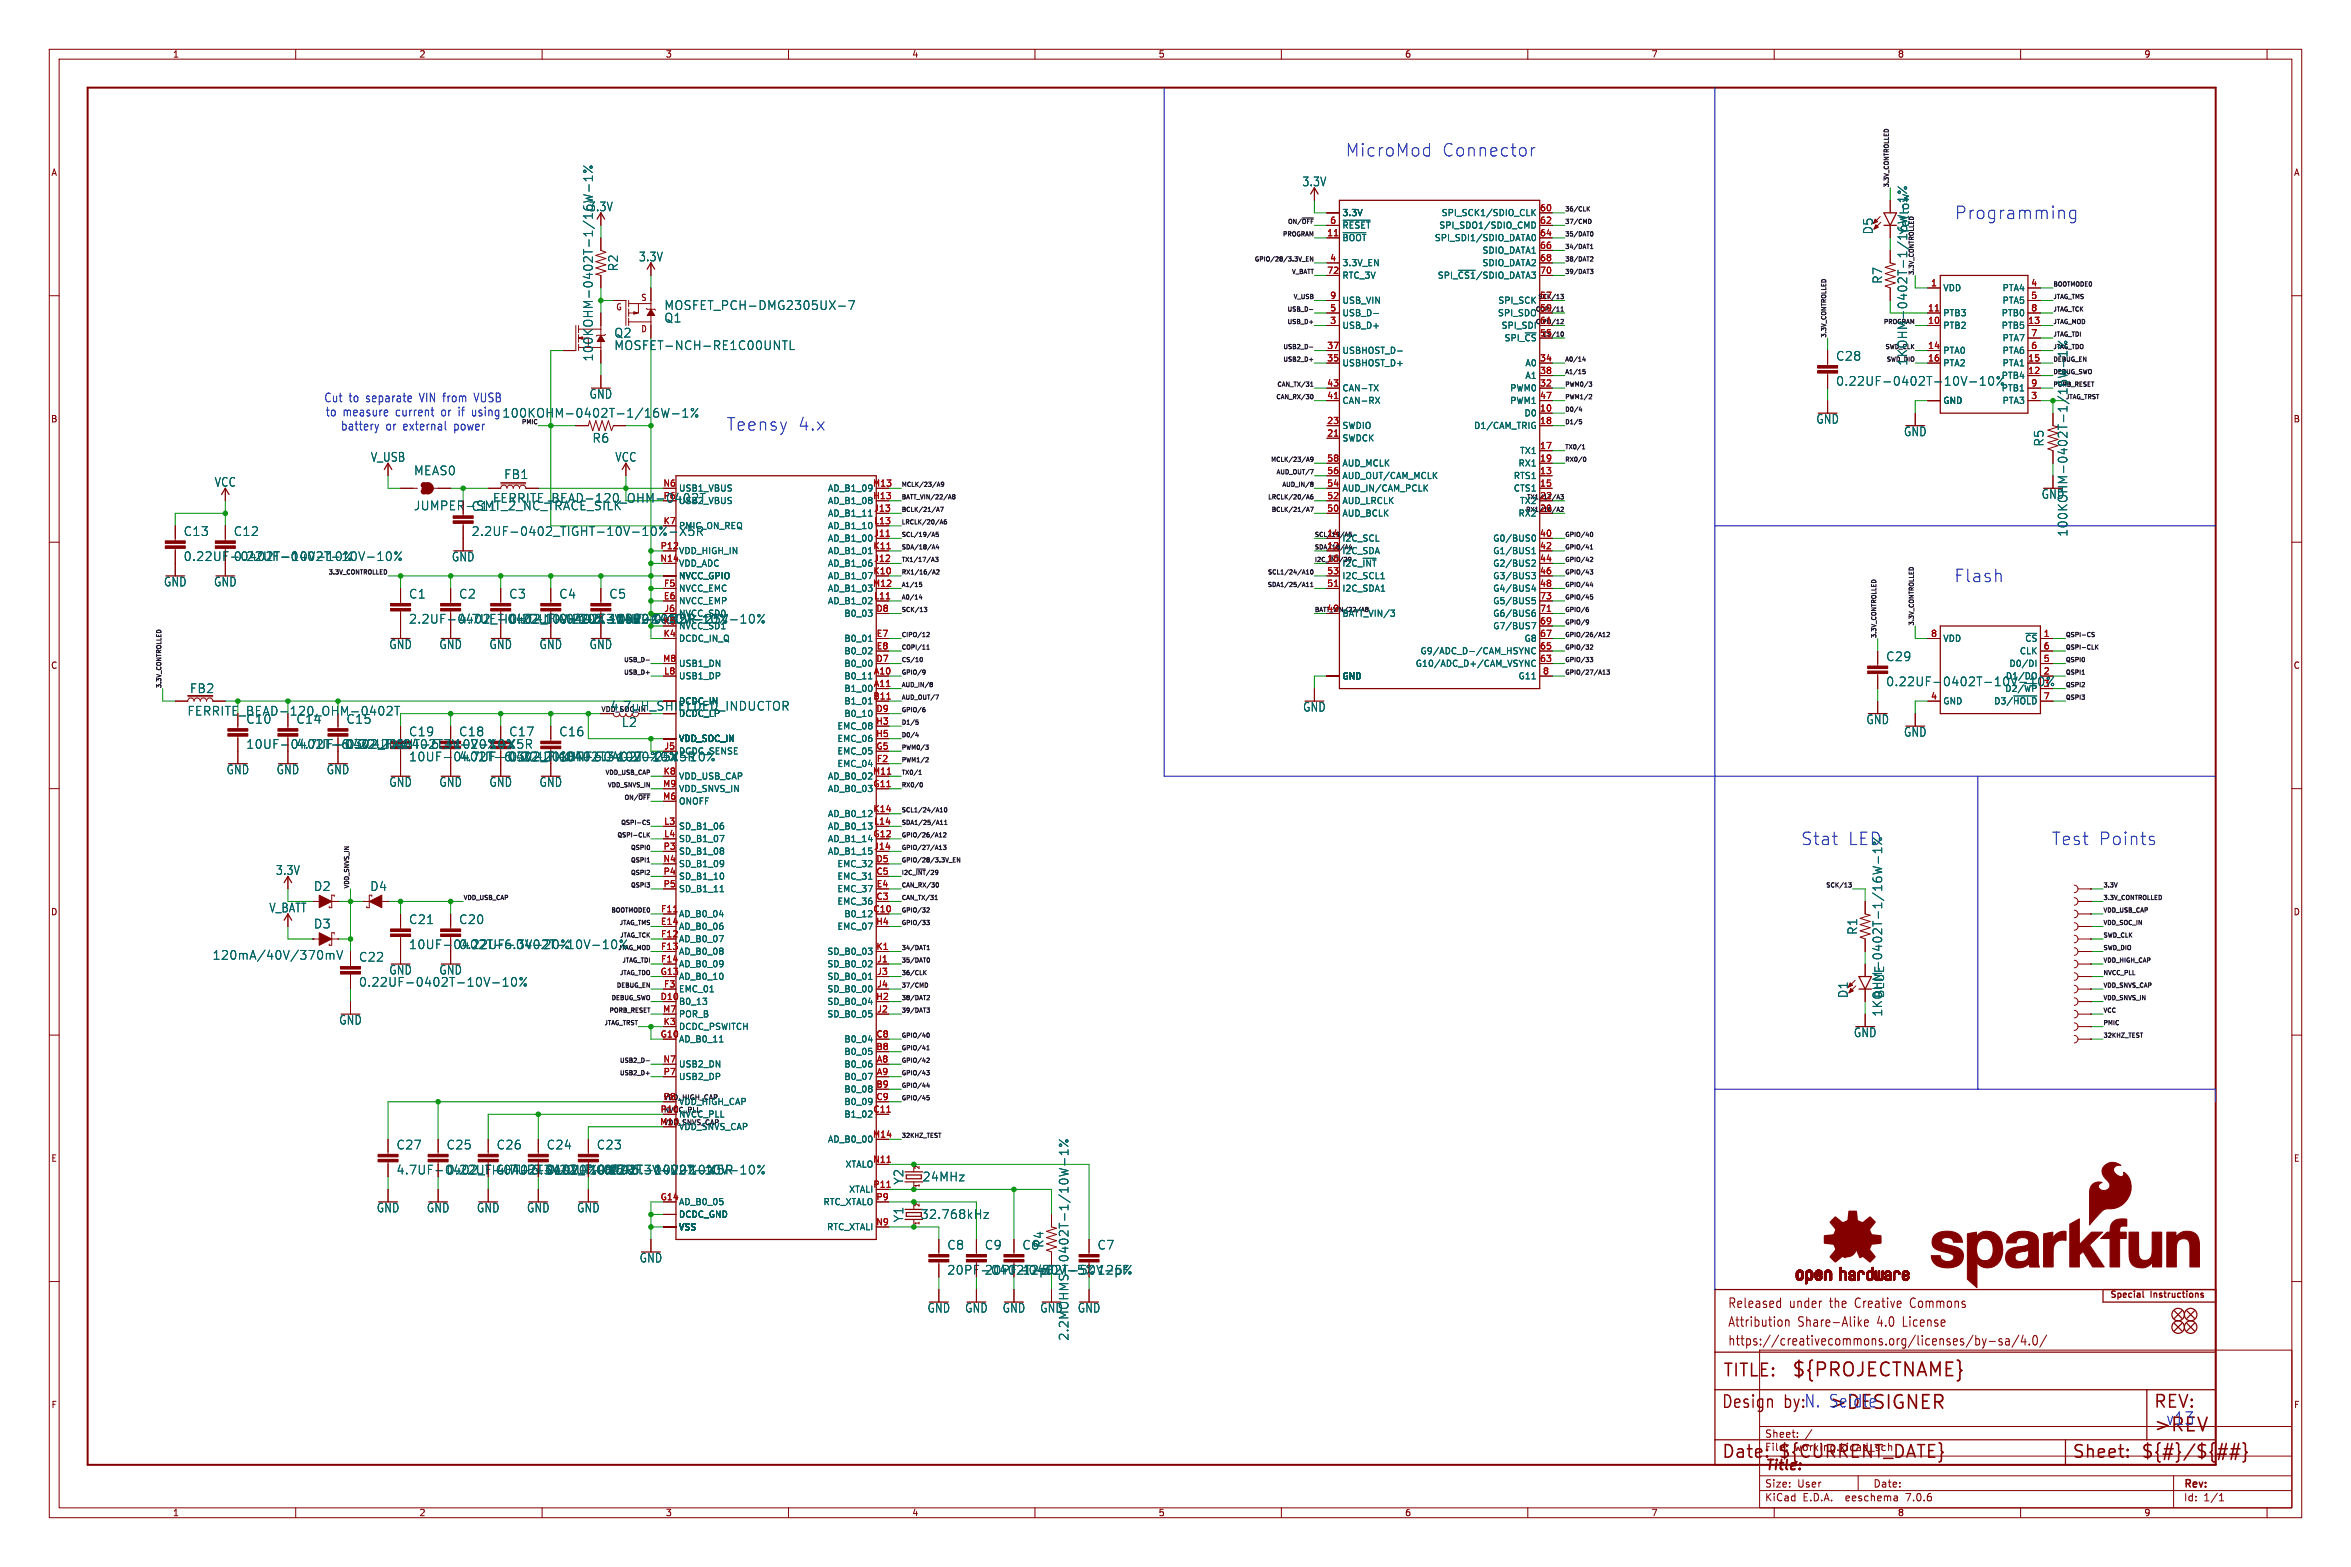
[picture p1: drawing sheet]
<svg xmlns="http://www.w3.org/2000/svg" width="477mm" height="318mm" viewBox="0 0 477 318" stroke-linecap="round" stroke-linejoin="round" font-family="sans-serif">
<defs><g id="words">
<g font-size="3.8" fill="#840000">
<text x="363.5" y="279.7">${PROJECTNAME}</text>
<text x="436.9" y="290.9">&gt;REV</text>
</g>
<text font-size="3.8" fill="#0000c2" x="371.1" y="286.3">&gt;DESIGNER</text>
<g font-size="3.5" fill="#0000c2">
<text x="273" y="32">MicroMod</text>
<text x="292.6" y="32">Connector</text>
<text x="396.6" y="44.7">Programming</text>
<text x="147.4" y="87.6">Teensy</text>
<text x="161.9" y="87.6">4.x</text>
<text x="396.5" y="118.3">Flash</text>
<text x="365.4" y="171.7">Stat</text>
<text x="416.3" y="171.7">Test</text>
<text x="425.8" y="171.7">Points</text>
<text x="362" y="286">by:N. Seidle</text>
<text x="439.4" y="289.3">v13</text>
</g>
<text font-size="3.5" fill="#006464" x="374.9" y="171.7">LED</text>
<g font-size="3.5" fill="#840000">
<text x="349.5" y="279.7">TITLE:</text>
<text x="349.2" y="286">Design</text>
<text x="436.9" y="286">REV:</text>
<text x="349.2" y="296.2">Date:</text>
<text x="360.7" y="296.2">${CURRENT_DATE}</text>
<text x="420.4" y="296.2">Sheet:</text>
<text x="434.3" y="296.2">${#}/${##}</text>
</g>
<text font-size="2.8" fill="#840000" x="358" y="298.8">Title:</text>
<g font-size="2.7" fill="#840000">
<text x="350.5" y="269.5">Attribution</text>
<text x="350.5" y="265.6">Released</text>
<text x="363.1" y="265.6">under</text>
<text x="364.8" y="269.5">Share-Alike</text>
<text x="371.5" y="265.6">the</text>
<text x="376.9" y="265.6">Creative</text>
<text x="381.1" y="269.5">4.0</text>
<text x="386.5" y="269.5">License</text>
<text x="388.3" y="265.6">Commons</text>
<text x="350.5" y="273.3">https://creativecommons.org/licenses/by-sa/4.0/</text>
</g>
<g font-size="2.5" fill="#006464">
<text x="264.2" y="38">3.3V</text>
<text x="119.4" y="43.1">3.3V</text>
<text x="380.2" y="47.6" transform="rotate(-90 380.2 47.6)">D5</text>
<text x="387.6" y="47.6" transform="rotate(-90 387.6 47.6)">Yellow</text>
<text x="129.6" y="53.2">3.3V</text>
<text x="125.6" y="55.1" transform="rotate(-90 125.6 55.1)">R2</text>
<text x="382.1" y="57.7" transform="rotate(-90 382.1 57.7)">R7</text>
<text x="134.7" y="65.6">Q1</text>
<text x="134.7" y="63.1">MOSFET_PCH-DMG2305UX-7</text>
<text x="124.6" y="68.7">Q2</text>
<text x="124.6" y="71.2">MOSFET-NCH-RE1C00UNTL</text>
<text x="120.5" y="73.4" transform="rotate(-90 120.5 73.4)">100KOHM-0402T-1/16W-1%</text>
<text x="372.5" y="73.4">C28</text>
<text x="387.2" y="74.3" transform="rotate(-90 387.2 74.3)">1KOHM-0402T-1/16W-1%</text>
<text x="119.5" y="81.1">GND</text>
<text x="372.5" y="78.5">0.22UF-0402T-10V-10%</text>
<text x="101.8" y="84.9">100KOHM-0402T-1/16W-1%</text>
<text x="368.5" y="86.2">GND</text>
<text x="386.2" y="88.7">GND</text>
<text x="75.2" y="93.9">V_USB</text>
<text x="120.1" y="90">R6</text>
<text x="124.8" y="93.9">VCC</text>
<text x="414.9" y="90.7" transform="rotate(-90 414.9 90.7)">R5</text>
<text x="43.5" y="99">VCC</text>
<text x="83.9" y="96.6">MEAS0</text>
<text x="102.2" y="97.4">FB1</text>
<text x="414.2" y="101.4">GND</text>
<text x="95.6" y="103.9">C11</text>
<text x="99.9" y="102.2">FERRITE_BEAD-120_OHM-0402T</text>
<text x="37.2" y="108.9">C13</text>
<text x="47.3" y="108.9">C12</text>
<text x="95.6" y="108.9">2.2UF-0402_TIGHT-10V-10%-X5R</text>
<text x="419.7" y="109" transform="rotate(-90 419.7 109)">100KOHM-0402T-1/16W-1%</text>
<text x="33.2" y="119.2">GND</text>
<text x="43.3" y="119.2">GND</text>
<text x="47.3" y="114">0.22UF-0402T-10V-10%</text>
<text x="91.6" y="114.1">GND</text>
<text x="82.9" y="121.6">C1</text>
<text x="93.1" y="121.6">C2</text>
<text x="103.2" y="121.6">C3</text>
<text x="113.4" y="121.6">C4</text>
<text x="123.5" y="121.6">C5</text>
<text x="78.9" y="131.9">GND</text>
<text x="82.9" y="126.7">2.2UF-0402_TIGHT-10V-10%-X5R</text>
<text x="89.1" y="131.9">GND</text>
<text x="99.2" y="131.9">GND</text>
<text x="103.2" y="126.7">0.22UF-0402T-10V-10%</text>
<text x="109.4" y="131.9">GND</text>
<text x="113.4" y="126.7">0.22UF-0402T-10V-10%</text>
<text x="119.5" y="131.9">GND</text>
<text x="382.6" y="134.3">C29</text>
<text x="38.5" y="140.8">FB2</text>
<text x="382.6" y="139.4">0.22UF-0402T-10V-10%</text>
<text x="38" y="145.4">FERRITE_BEAD-120_OHM-0402T</text>
<text x="49.9" y="147">C10</text>
<text x="60" y="147">C14</text>
<text x="70.2" y="147">C15</text>
<text x="82.9" y="149.6">C19</text>
<text x="93.1" y="149.6">C18</text>
<text x="103.2" y="149.6">C17</text>
<text x="113.4" y="149.6">C16</text>
<text x="126.1" y="147.7">L2</text>
<text x="264.3" y="144.6">GND</text>
<text x="378.6" y="147.1">GND</text>
<text x="386.2" y="149.7">GND</text>
<text x="60" y="152.1">4.7UF-0402_TIGHT-6.3V-20%-X5R</text>
<text x="70.2" y="152.1">0.22UF-0402T-10V-10%</text>
<text x="103.2" y="154.7">0.22UF-0402T-10V-10%</text>
<text x="45.9" y="157.3">GND</text>
<text x="56" y="157.3">GND</text>
<text x="66.2" y="157.3">GND</text>
<text x="78.9" y="159.8">GND</text>
<text x="89.1" y="159.8">GND</text>
<text x="99.2" y="159.8">GND</text>
<text x="109.4" y="159.8">GND</text>
<text x="55.9" y="177.7">3.3V</text>
<text x="54.6" y="185.3">V_BATT</text>
<text x="63.6" y="181">D2</text>
<text x="75" y="181">D4</text>
<text x="63.6" y="188.6">D3</text>
<text x="82.9" y="187.7">C21</text>
<text x="93.1" y="187.7">C20</text>
<text x="377" y="189.7" transform="rotate(-90 377 189.7)">R1</text>
<text x="43.1" y="194.9">120mA/40V/370mV</text>
<text x="72.7" y="195.3">C22</text>
<text x="78.9" y="197.9">GND</text>
<text x="82.9" y="192.8">10UF-0402T-6.3V-20%</text>
<text x="89.1" y="197.9">GND</text>
<text x="93.1" y="192.8">0.22UF-0402T-10V-10%</text>
<text x="72.7" y="200.4">0.22UF-0402T-10V-10%</text>
<text x="375.1" y="202.6" transform="rotate(-90 375.1 202.6)">D1</text>
<text x="382.5" y="202.6" transform="rotate(-90 382.5 202.6)">BLUE</text>
<text x="68.7" y="208.1">GND</text>
<text x="382.1" y="206.3" transform="rotate(-90 382.1 206.3)">1KOHM-0402T-1/16W-1%</text>
<text x="376.1" y="210.6">GND</text>
<text x="80.4" y="233.4">C27</text>
<text x="90.5" y="233.4">C25</text>
<text x="100.7" y="233.4">C26</text>
<text x="110.8" y="233.4">C24</text>
<text x="121" y="233.4">C23</text>
<text x="121" y="238.5">0.22UF-0402T-10V-10%</text>
<text x="187.1" y="239.9">24MHz</text>
<text x="183.5" y="240.4" transform="rotate(-90 183.5 240.4)">Y2</text>
<text x="76.4" y="246.2">GND</text>
<text x="86.5" y="246.2">GND</text>
<text x="96.7" y="246.2">GND</text>
<text x="106.8" y="246.2">GND</text>
<text x="117" y="246.2">GND</text>
<text x="183.5" y="248" transform="rotate(-90 183.5 248)">Y1</text>
<text x="186.7" y="247.5">32.768kHz</text>
<text x="129.7" y="256.3">GND</text>
<text x="192.1" y="253.7">C8</text>
<text x="199.7" y="253.7">C9</text>
<text x="207.4" y="253.7">C6</text>
<text x="211.9" y="253.2" transform="rotate(-90 211.9 253.2)">R4</text>
<text x="222.6" y="253.7">C7</text>
<text x="192.1" y="258.8">20PF-0402T-50V-5%</text>
<text x="207.4" y="258.8">12pF</text>
<text x="222.6" y="258.8">12pF</text>
<text x="188.1" y="266.5">GND</text>
<text x="195.7" y="266.5">GND</text>
<text x="203.4" y="266.5">GND</text>
<text x="211" y="266.5">GND</text>
<text x="218.6" y="266.5">GND</text>
<text x="217" y="272.1" transform="rotate(-90 217 272.1)">2.2MOHMS-0402T-1/10W-1%</text>
</g>
<g font-size="2.5" fill="#0000c2">
<text x="65.7" y="81.8">Cut</text>
<text x="70.8" y="81.8">to</text>
<text x="74.3" y="81.8">separate</text>
<text x="85.3" y="81.8">VIN from</text>
<text x="96.7" y="81.8">VUSB</text>
<text x="66" y="84.7">to</text>
<text x="69.1" y="87.6">battery</text>
<text x="69.5" y="84.7">measure</text>
<text x="78.2" y="87.6">or</text>
<text x="80.3" y="84.7">current</text>
<text x="81.9" y="87.6">external</text>
<text x="89.7" y="84.7">or</text>
<text x="92.3" y="87.6">power</text>
<text x="93.3" y="84.7">if</text>
<text x="96.2" y="84.7">using 100KOHM-0402T-1/16W-1%</text>
</g>
<g font-size="2.5" fill="#840000">
<text x="83.9" y="103.7">JUMPER-SMT_2_NC_TRACE_SILK</text>
<text x="49.9" y="152.1">10UF-0402T-6.3V-20%</text>
<text x="82.9" y="154.7">10UF-0402T-6.3V-20%</text>
<text x="113.4" y="154.7">10NF-0402T-25V-10%</text>
<text x="80.4" y="238.5">4.7UF-0402_TIGHT-6.3V-20%-X5R</text>
<text x="90.5" y="238.5">0.22UF-0402T-10V-10%</text>
<text x="110.8" y="238.5">0.22UF-0402T-10V-10%</text>
</g>
<text font-size="2.5" fill="#009600" x="123.5" y="126.7">10NF-0402T-25V-10%</text>
<g font-size="2.1" fill="#840000">
<text x="358" y="291.9">Sheet:</text>
<text x="358" y="294.6">File:</text>
<text x="364.1" y="294.6">working.kicad_sch</text>
<text x="358" y="304.8">KiCad</text>
<text x="358" y="302">Size:</text>
<text x="364.7" y="302">User</text>
<text x="365.8" y="304.8">E.D.A.</text>
<text x="374.7" y="304.8">eeschema</text>
<text x="380" y="302">Date:</text>
<text x="387" y="304.8">7.0.6</text>
<text x="443" y="302.2">Rev:</text>
<text x="443" y="304.8">Id:</text>
<text x="447.1" y="304.8">1/1</text>
</g>
<g font-size="1.8" fill="#840000">
<text x="35" y="11.9">1</text>
<text x="85" y="11.9">2</text>
<text x="135" y="11.9">3</text>
<text x="185" y="11.9">4</text>
<text x="235" y="11.9">5</text>
<text x="285" y="11.9">6</text>
<text x="335" y="11.9">7</text>
<text x="385" y="11.9">8</text>
<text x="435" y="11.9">9</text>
<text x="10.3" y="35.9">A</text>
<text x="465.4" y="35.9">A</text>
<text x="124.9" y="63.2">G</text>
<text x="130" y="61.2">S</text>
<text x="130" y="67.6">D</text>
<text x="10.3" y="85.9">B</text>
<text x="465.3" y="85.9">B</text>
<text x="10.3" y="135.9">C</text>
<text x="465.3" y="135.9">C</text>
<text x="10.3" y="185.9">D</text>
<text x="465.3" y="185.9">D</text>
<text x="10.3" y="235.9">E</text>
<text x="465.4" y="235.9">E</text>
<text x="428" y="263.6">Special</text>
<text x="436.4" y="263.6">Instructions</text>
<text x="10.3" y="285.9">F</text>
<text x="465.4" y="285.9">F</text>
<text x="35" y="307.8">1</text>
<text x="85" y="307.8">2</text>
<text x="135" y="307.8">3</text>
<text x="185" y="307.8">4</text>
<text x="235" y="307.8">5</text>
<text x="285" y="307.8">6</text>
<text x="335" y="307.8">7</text>
<text x="385" y="307.8">8</text>
<text x="435" y="307.8">9</text>
</g>
<g font-size="1.8" fill="#a90000">
<text x="269.8" y="45.5">6</text>
<text x="312.4" y="42.9">60</text>
<text x="312.4" y="45.5">62</text>
<text x="269.2" y="48">11</text>
<text x="269.8" y="53.1">4</text>
<text x="312.4" y="48">64</text>
<text x="312.4" y="50.5">66</text>
<text x="312.4" y="53.1">68</text>
<text x="269.2" y="55.6">72</text>
<text x="312.4" y="55.6">70</text>
<text x="391.7" y="58.2">1</text>
<text x="412" y="58.2">4</text>
<text x="269.8" y="65.8">3</text>
<text x="269.8" y="63.2">5</text>
<text x="269.8" y="60.7">9</text>
<text x="312.4" y="60.7">57</text>
<text x="312.4" y="63.2">59</text>
<text x="312.4" y="65.8">61</text>
<text x="391.1" y="65.8">10</text>
<text x="391.1" y="63.2">11</text>
<text x="411.4" y="65.8">13</text>
<text x="412" y="60.7">5</text>
<text x="412" y="63.2">8</text>
<text x="269.2" y="70.9">37</text>
<text x="312.4" y="68.3">55</text>
<text x="391.1" y="70.9">14</text>
<text x="412" y="70.9">6</text>
<text x="412" y="68.3">7</text>
<text x="269.2" y="73.4">35</text>
<text x="312.4" y="73.4">34</text>
<text x="312.4" y="75.9">38</text>
<text x="391.1" y="73.4">16</text>
<text x="411.4" y="75.9">12</text>
<text x="411.4" y="73.4">15</text>
<text x="269.2" y="81">41</text>
<text x="269.2" y="78.5">43</text>
<text x="312.4" y="83.6">10</text>
<text x="312.4" y="78.5">32</text>
<text x="312.4" y="81">47</text>
<text x="412" y="81">3</text>
<text x="412" y="78.5">9</text>
<text x="269.2" y="88.6">21</text>
<text x="269.2" y="86.1">23</text>
<text x="312.4" y="86.1">18</text>
<text x="269.2" y="93.7">58</text>
<text x="312.4" y="91.2">17</text>
<text x="312.4" y="93.7">19</text>
<text x="134.5" y="98.8">N6</text>
<text x="177" y="98.8">M13</text>
<text x="269.2" y="101.3">52</text>
<text x="269.2" y="98.8">54</text>
<text x="269.2" y="96.3">56</text>
<text x="312.4" y="96.3">13</text>
<text x="312.4" y="98.8">15</text>
<text x="312.4" y="101.3">22</text>
<text x="177.2" y="106.4">L13</text>
<text x="177.3" y="103.9">J13</text>
<text x="269.2" y="103.9">50</text>
<text x="312.4" y="103.9">20</text>
<text x="133.9" y="111.5">P12</text>
<text x="177.1" y="111.5">K11</text>
<text x="269.2" y="111.5">12</text>
<text x="269.2" y="109">14</text>
<text x="312.4" y="109">40</text>
<text x="312.4" y="111.5">42</text>
<text x="133.9" y="114">N14</text>
<text x="134.6" y="119.1">F5</text>
<text x="177" y="119.1">M12</text>
<text x="177.1" y="116.6">K10</text>
<text x="177.3" y="114">J12</text>
<text x="269.2" y="114">16</text>
<text x="269.2" y="119.1">51</text>
<text x="269.2" y="116.6">53</text>
<text x="312.4" y="114">44</text>
<text x="312.4" y="116.6">46</text>
<text x="312.4" y="119.1">48</text>
<text x="134.6" y="121.7">E6</text>
<text x="134.7" y="124.2">J6</text>
<text x="177.7" y="124.2">D8</text>
<text x="269.2" y="124.2">49</text>
<text x="312.4" y="124.2">71</text>
<text x="312.4" y="121.7">73</text>
<text x="134.5" y="129.3">K4</text>
<text x="134.5" y="126.7">K5</text>
<text x="177.8" y="129.3">E7</text>
<text x="177.8" y="131.8">E8</text>
<text x="312.4" y="131.8">65</text>
<text x="312.4" y="129.3">67</text>
<text x="312.4" y="126.7">69</text>
<text x="391.7" y="129.3">8</text>
<text x="414.6" y="129.3">1</text>
<text x="414.6" y="131.8">6</text>
<text x="134.5" y="134.4">M8</text>
<text x="134.7" y="136.9">L8</text>
<text x="177.7" y="134.4">D7</text>
<text x="312.4" y="134.4">63</text>
<text x="313" y="136.9">8</text>
<text x="414.6" y="134.4">5</text>
<text x="177.1" y="142">B11</text>
<text x="177.2" y="139.4">A11</text>
<text x="391.7" y="142">4</text>
<text x="414.6" y="142">7</text>
<text x="177.7" y="147.1">H3</text>
<text x="177.7" y="149.6">H5</text>
<text x="177.7" y="144.5">D9</text>
<text x="134.7" y="152.1">J5</text>
<text x="177.7" y="152.1">G5</text>
<text x="177.8" y="154.7">F2</text>
<text x="134.5" y="159.8">M9</text>
<text x="134.5" y="157.2">K8</text>
<text x="177" y="157.2">M11</text>
<text x="177.1" y="159.8">G11</text>
<text x="134.5" y="162.3">M6</text>
<text x="134.7" y="167.4">L3</text>
<text x="177.1" y="164.8">K14</text>
<text x="177.2" y="167.4">L14</text>
<text x="134.5" y="172.5">P3</text>
<text x="134.7" y="169.9">L4</text>
<text x="177.3" y="172.5">J14</text>
<text x="134.5" y="175">N4</text>
<text x="134.5" y="177.5">P4</text>
<text x="177.7" y="177.5">C5</text>
<text x="177.7" y="175">D5</text>
<text x="134" y="185.2">F11</text>
<text x="134.5" y="180.1">P5</text>
<text x="177.7" y="182.6">C3</text>
<text x="177.8" y="180.1">E4</text>
<text x="134" y="187.7">E14</text>
<text x="134" y="190.2">F12</text>
<text x="177.7" y="187.7">H4</text>
<text x="133.9" y="197.9">G13</text>
<text x="134" y="192.8">F13</text>
<text x="134" y="195.3">F14</text>
<text x="177.7" y="192.8">K1</text>
<text x="177.9" y="195.3">J1</text>
<text x="177.9" y="197.9">J3</text>
<text x="133.9" y="202.9">D10</text>
<text x="134.6" y="200.4">F3</text>
<text x="177.7" y="202.9">H2</text>
<text x="177.9" y="200.4">J4</text>
<text x="134.5" y="205.5">M7</text>
<text x="134.5" y="208">K3</text>
<text x="177.9" y="205.5">J2</text>
<text x="133.9" y="210.6">G10</text>
<text x="134.5" y="215.6">N7</text>
<text x="177.7" y="213.1">B8</text>
<text x="177.7" y="210.6">C8</text>
<text x="177.8" y="215.6">A8</text>
<text x="134.5" y="218.2">P7</text>
<text x="177.7" y="220.7">B9</text>
<text x="177.8" y="218.2">A9</text>
<text x="133.9" y="225.8">P10</text>
<text x="134.5" y="223.3">P8</text>
<text x="177.7" y="223.3">C9</text>
<text x="133.9" y="228.3">M10</text>
<text x="177" y="230.9">M14</text>
<text x="177.1" y="236">N11</text>
<text x="133.9" y="243.6">G14</text>
<text x="177.1" y="241">P11</text>
<text x="177.7" y="243.6">P9</text>
<text x="177.7" y="248.7">N9</text>
</g>
<g font-size="1.8" fill="#006464">
<text x="272.3" y="44">3.3V</text>
<text x="272.3" y="46.6">~{RESET}</text>
<text x="291.9" y="46.6">SPI_SDO1/SDIO_CMD</text>
<text x="292.4" y="44">SPI_SCK1/SDIO_CLK</text>
<text x="272.3" y="49.1">~{BOOT}</text>
<text x="291" y="49.1">SPI_SDI1/SDIO_DATA0</text>
<text x="300.7" y="51.7">SDIO_DATA1</text>
<text x="272.3" y="54.2">3.3V_EN</text>
<text x="272.3" y="56.7">RTC_3V</text>
<text x="291.6" y="56.7">SPI_~{CS1}/SDIO_DATA3</text>
<text x="300.7" y="54.2">SDIO_DATA2</text>
<text x="394.2" y="59.3">VDD</text>
<text x="406.2" y="59.3">PTA4</text>
<text x="272.3" y="64.4">USB_D-</text>
<text x="272.3" y="61.8">USB_VIN</text>
<text x="303.8" y="64.4">SPI_SDO</text>
<text x="303.9" y="61.8">SPI_SCK</text>
<text x="394.2" y="64.4">PTB3</text>
<text x="406.1" y="64.4">PTB0</text>
<text x="406.2" y="61.8">PTA5</text>
<text x="272.3" y="66.9">USB_D+</text>
<text x="272.3" y="72">USBHOST_D-</text>
<text x="304.6" y="66.9">SPI_SDI</text>
<text x="305.2" y="69.4">SPI_~{CS}</text>
<text x="394.2" y="66.9">PTB2</text>
<text x="394.2" y="72">PTA0</text>
<text x="406.1" y="66.9">PTB5</text>
<text x="406.2" y="72">PTA6</text>
<text x="406.2" y="69.4">PTA7</text>
<text x="272.3" y="74.5">USBHOST_D+</text>
<text x="309.4" y="74.5">A0</text>
<text x="309.4" y="77.1">A1</text>
<text x="394.2" y="74.5">PTA2</text>
<text x="406.1" y="77.1">PTB4</text>
<text x="406.2" y="74.5">PTA1</text>
<text x="272.3" y="82.1">CAN-RX</text>
<text x="272.3" y="79.6">CAN-TX</text>
<text x="306.3" y="79.6">PWM0</text>
<text x="306.3" y="82.1">PWM1</text>
<text x="394.2" y="82.1">GND</text>
<text x="406.1" y="79.6">PTB1</text>
<text x="406.2" y="82.1">PTA3</text>
<text x="272.3" y="89.8">SWDCK</text>
<text x="272.3" y="87.2">SWDIO</text>
<text x="299" y="87.2">D1/CAM_TRIG</text>
<text x="309.2" y="84.7">D0</text>
<text x="272.3" y="94.8">AUD_MCLK</text>
<text x="308" y="94.8">RX1</text>
<text x="308.3" y="92.3">TX1</text>
<text x="134.5" y="101.3">P6</text>
<text x="137.7" y="99.9">USB1_VBUS</text>
<text x="167.9" y="99.9">AD_B1_09</text>
<text x="177.1" y="101.3">H13</text>
<text x="272.3" y="99.9">AUD_IN/CAM_PCLK</text>
<text x="272.3" y="97.4">AUD_OUT/CAM_MCLK</text>
<text x="307.1" y="97.4">RTS1</text>
<text x="307.1" y="99.9">CTS1</text>
<text x="134.5" y="106.4">K7</text>
<text x="137.7" y="107.5">PMIC_ON_REQ</text>
<text x="137.7" y="102.5">USB2_VBUS</text>
<text x="167.9" y="102.5">AD_B1_08</text>
<text x="167.9" y="105">AD_B1_11</text>
<text x="167.9" y="107.5">AD_B1_10</text>
<text x="272.3" y="105">AUD_BCLK</text>
<text x="272.3" y="102.5">AUD_LRCLK</text>
<text x="308" y="105">RX2</text>
<text x="308.3" y="102.5">TX2</text>
<text x="137.7" y="112.6">VDD_HIGH_IN</text>
<text x="167.9" y="110.1">AD_B1_00</text>
<text x="167.9" y="112.6">AD_B1_01</text>
<text x="177.3" y="109">J11</text>
<text x="272.3" y="112.6">I2C_SDA</text>
<text x="272.3" y="110.1">I2C_SCL</text>
<text x="302.9" y="110.1">G0/BUS0</text>
<text x="302.9" y="112.6">G1/BUS1</text>
<text x="137.7" y="117.7">NVCC_GPIO</text>
<text x="137.7" y="115.2">VDD_ADC</text>
<text x="167.9" y="115.2">AD_B1_06</text>
<text x="167.9" y="117.7">AD_B1_07</text>
<text x="272.3" y="115.2">I2C_~{INT}</text>
<text x="272.3" y="117.7">I2C_SCL1</text>
<text x="302.9" y="115.2">G2/BUS2</text>
<text x="302.9" y="117.7">G3/BUS3</text>
<text x="137.7" y="122.8">NVCC_EMP</text>
<text x="137.7" y="120.2">NVCC_EMC</text>
<text x="137.7" y="125.3">NVCC_SD0</text>
<text x="167.9" y="122.8">AD_B1_02</text>
<text x="167.9" y="120.2">AD_B1_03</text>
<text x="171.2" y="125.3">B0_03</text>
<text x="177.2" y="121.7">L11</text>
<text x="272.3" y="125.3">BATT_VIN/3</text>
<text x="272.3" y="120.2">I2C_SDA1</text>
<text x="302.9" y="120.2">G4/BUS4</text>
<text x="302.9" y="125.3">G6/BUS6</text>
<text x="302.9" y="122.8">G5/BUS5</text>
<text x="137.7" y="130.4">DCDC_IN_Q</text>
<text x="137.7" y="127.9">NVCC_SD1</text>
<text x="171.2" y="130.4">B0_01</text>
<text x="302.9" y="127.9">G7/BUS7</text>
<text x="309.2" y="130.4">G8</text>
<text x="394.2" y="130.4">VDD</text>
<text x="410.8" y="130.4">~{CS}</text>
<text x="137.7" y="135.5">USB1_DN</text>
<text x="171.2" y="135.5">B0_00</text>
<text x="171.2" y="132.9">B0_02</text>
<text x="177.2" y="136.9">A10</text>
<text x="287.2" y="135.5">G10/ADC_D+/CAM_VSYNC</text>
<text x="288.1" y="132.9">G9/ADC_D-/CAM_HSYNC</text>
<text x="407.6" y="135.5">D0/DI</text>
<text x="409.7" y="132.9">CLK</text>
<text x="414.6" y="136.9">2</text>
<text x="137.7" y="143.1">DCDC_IN</text>
<text x="137.7" y="138">USB1_DP</text>
<text x="171.2" y="138">B0_11</text>
<text x="171.2" y="140.6">B1_00</text>
<text x="171.2" y="143.1">B1_01</text>
<text x="272.3" y="138">GND</text>
<text x="308" y="138">G11</text>
<text x="394.2" y="143.1">GND</text>
<text x="404.5" y="143.1">D3/~{HOLD}</text>
<text x="406.8" y="140.6">D2/~{WP}</text>
<text x="406.9" y="138">D1/DO</text>
<text x="414.6" y="139.4">3</text>
<text x="137.7" y="145.6">DCDC_LP</text>
<text x="169.8" y="148.2">EMC_08</text>
<text x="171.2" y="145.6">B0_10</text>
<text x="137.7" y="150.7">VDD_SOC_IN</text>
<text x="137.7" y="153.3">DCDC_SENSE</text>
<text x="169.8" y="155.8">EMC_04</text>
<text x="169.8" y="153.3">EMC_05</text>
<text x="169.8" y="150.7">EMC_06</text>
<text x="137.7" y="158.3">VDD_USB_CAP</text>
<text x="137.7" y="160.9">VDD_SNVS_IN</text>
<text x="167.9" y="160.9">AD_B0_03</text>
<text x="167.9" y="158.3">AD_B0_02</text>
<text x="137.7" y="163.4">ONOFF</text>
<text x="167.9" y="166">AD_B0_12</text>
<text x="137.7" y="168.5">SD_B1_06</text>
<text x="137.7" y="171">SD_B1_07</text>
<text x="137.7" y="173.6">SD_B1_08</text>
<text x="167.9" y="171">AD_B1_14</text>
<text x="167.9" y="173.6">AD_B1_15</text>
<text x="167.9" y="168.5">AD_B0_13</text>
<text x="177.1" y="169.9">G12</text>
<text x="137.7" y="176.1">SD_B1_09</text>
<text x="137.7" y="178.7">SD_B1_10</text>
<text x="169.8" y="178.7">EMC_31</text>
<text x="169.8" y="176.1">EMC_32</text>
<text x="137.7" y="181.2">SD_B1_11</text>
<text x="169.8" y="183.7">EMC_36</text>
<text x="169.8" y="181.2">EMC_37</text>
<text x="177.1" y="185.2">C10</text>
<text x="137.7" y="188.8">AD_B0_06</text>
<text x="137.7" y="186.3">AD_B0_04</text>
<text x="137.7" y="191.4">AD_B0_07</text>
<text x="169.8" y="188.8">EMC_07</text>
<text x="171.2" y="186.3">B0_12</text>
<text x="137.7" y="193.9">AD_B0_08</text>
<text x="137.7" y="196.4">AD_B0_09</text>
<text x="167.8" y="196.4">SD_B0_02</text>
<text x="167.8" y="193.9">SD_B0_03</text>
<text x="137.7" y="201.5">EMC_01</text>
<text x="137.7" y="199">AD_B0_10</text>
<text x="167.8" y="199">SD_B0_01</text>
<text x="167.8" y="201.5">SD_B0_00</text>
<text x="137.7" y="204.1">B0_13</text>
<text x="137.7" y="209.1">DCDC_PSWITCH</text>
<text x="137.7" y="206.6">POR_B</text>
<text x="167.8" y="204.1">SD_B0_04</text>
<text x="167.8" y="206.6">SD_B0_05</text>
<text x="137.7" y="211.7">AD_B0_11</text>
<text x="171.2" y="214.2">B0_05</text>
<text x="171.2" y="211.7">B0_04</text>
<text x="137.7" y="216.8">USB2_DN</text>
<text x="137.7" y="219.3">USB2_DP</text>
<text x="171.2" y="216.8">B0_06</text>
<text x="171.2" y="219.3">B0_07</text>
<text x="171.2" y="221.8">B0_08</text>
<text x="137.7" y="226.9">NVCC_PLL</text>
<text x="137.7" y="224.4">VDD_HIGH_CAP</text>
<text x="171.2" y="226.9">B1_02</text>
<text x="171.2" y="224.4">B0_09</text>
<text x="177.1" y="225.8">C11</text>
<text x="137.7" y="229.5">VDD_SNVS_CAP</text>
<text x="167.9" y="232">AD_B0_00</text>
<text x="171.5" y="237.1">XTALO</text>
<text x="137.7" y="244.7">AD_B0_05</text>
<text x="167" y="244.7">RTC_XTALO</text>
<text x="172.2" y="242.2">XTALI</text>
<text x="137.7" y="249.8">VSS</text>
<text x="137.7" y="247.2">DCDC_GND</text>
<text x="167.7" y="249.8">RTC_XTALI</text>
</g>
<g font-size="1.4" fill="#006464">
<text x="121.9" y="144.5">VDD_SOC_IN</text>
<text x="134.6" y="225.8">NVCC_PLL</text>
<text x="134.6" y="223.2">VDD_HIGH_CAP</text>
<text x="134.6" y="228.3">VDD_SNVS_CAP</text>
</g>
<g font-size="1.2" fill="#0f0f0f">
<text x="383.3" y="38.1" transform="rotate(-90 383.3 38.1)">3.3V_CONTROLLED</text>
<text x="261.2" y="45.5">ON/~{OFF}</text>
<text x="317.5" y="45.5">37/CMD</text>
<text x="317.5" y="42.9">36/CLK</text>
<text x="254.4" y="53.1">GPIO/28/3.3V_EN</text>
<text x="260.2" y="48">PROGRAM</text>
<text x="317.5" y="50.6">34/DAT1</text>
<text x="317.5" y="48">35/DAT0</text>
<text x="317.5" y="53.1">38/DAT2</text>
<text x="262" y="55.6">V_BATT</text>
<text x="317.5" y="55.6">39/DAT3</text>
<text x="416.6" y="58.2">BOOTMODE0</text>
<text x="261.1" y="63.3">USB_D-</text>
<text x="261.1" y="65.8">USB_D+</text>
<text x="262.3" y="60.7">V_USB</text>
<text x="312" y="60.7">SCK/13</text>
<text x="416.6" y="65.8">JTAG_MOD</text>
<text x="416.6" y="63.3">JTAG_TCK</text>
<text x="416.6" y="60.7">JTAG_TMS</text>
<text x="260.2" y="70.9">USB2_D-</text>
<text x="312.9" y="68.3">CS/10</text>
<text x="370.6" y="68.6" transform="rotate(-90 370.6 68.6)">3.3V_CONTROLLED</text>
<text x="416.6" y="68.3">JTAG_TDI</text>
<text x="260.2" y="73.4">USB2_D+</text>
<text x="317.5" y="76">A1/15</text>
<text x="317.5" y="73.4">A0/14</text>
<text x="258.8" y="81">CAN_RX/30</text>
<text x="259" y="78.5">CAN_TX/31</text>
<text x="317.5" y="81">PWM1/2</text>
<text x="317.5" y="83.6">D0/4</text>
<text x="317.5" y="78.5">PWM0/3</text>
<text x="419.1" y="81">JTAG_TRST</text>
<text x="105.7" y="86.1">PMIC</text>
<text x="317.5" y="86.1">D1/5</text>
<text x="257.7" y="93.7">MCLK/23/A9</text>
<text x="317.5" y="93.7">RX0/0</text>
<text x="317.5" y="91.2">TX0/1</text>
<text x="182.9" y="98.8">MCLK/23/A9</text>
<text x="182.9" y="101.4">BATT_VIN/22/A8</text>
<text x="257.1" y="101.4">LRCLK/20/A6</text>
<text x="258.8" y="96.3">AUD_OUT/7</text>
<text x="260" y="98.8">AUD_IN/8</text>
<text x="309.7" y="101.4">TX1/17/A3</text>
<text x="182.9" y="103.9">BCLK/21/A7</text>
<text x="182.9" y="106.4">LRCLK/20/A6</text>
<text x="257.9" y="103.9">BCLK/21/A7</text>
<text x="309.5" y="103.9">RX1/16/A2</text>
<text x="182.9" y="111.5">SDA/18/A4</text>
<text x="182.9" y="109">SCL/19/A5</text>
<text x="266.7" y="111.5">SDA/18/A4</text>
<text x="266.7" y="109">SCL/19/A5</text>
<text x="317.5" y="109">GPIO/40</text>
<text x="317.5" y="111.5">GPIO/41</text>
<text x="66.5" y="116.6">3.3V_CONTROLLED</text>
<text x="182.9" y="114.1">TX1/17/A3</text>
<text x="182.9" y="116.6">RX1/16/A2</text>
<text x="182.9" y="119.1">A1/15</text>
<text x="257.1" y="119.1">SDA1/25/A11</text>
<text x="257.1" y="116.6">SCL1/24/A10</text>
<text x="317.5" y="114.1">GPIO/42</text>
<text x="317.5" y="119.1">GPIO/44</text>
<text x="317.5" y="116.6">GPIO/43</text>
<text x="182.9" y="124.2">SCK/13</text>
<text x="182.9" y="121.7">A0/14</text>
<text x="317.5" y="121.7">GPIO/45</text>
<text x="317.5" y="124.2">GPIO/6</text>
<text x="182.9" y="129.3">CIPO/12</text>
<text x="182.9" y="131.8">COPI/11</text>
<text x="317.5" y="126.8">GPIO/9</text>
<text x="317.5" y="129.3">GPIO/26/A12</text>
<text x="317.5" y="131.8">GPIO/32</text>
<text x="380.8" y="129.5" transform="rotate(-90 380.8 129.5)">3.3V_CONTROLLED</text>
<text x="388.4" y="127" transform="rotate(-90 388.4 127)">3.3V_CONTROLLED</text>
<text x="419.1" y="129.3">QSPI-CS</text>
<text x="419.1" y="131.8">QSPI-CLK</text>
<text x="126.5" y="134.4">USB_D-</text>
<text x="126.5" y="136.9">USB_D+</text>
<text x="182.9" y="136.9">GPIO/9</text>
<text x="182.9" y="134.4">CS/10</text>
<text x="317.5" y="134.4">GPIO/33</text>
<text x="317.5" y="136.9">GPIO/27/A13</text>
<text x="419.1" y="136.9">QSPI1</text>
<text x="419.1" y="134.4">QSPI0</text>
<text x="32.8" y="139.7" transform="rotate(-90 32.8 139.7)">3.3V_CONTROLLED</text>
<text x="182.9" y="142">AUD_OUT/7</text>
<text x="182.9" y="139.5">AUD_IN/8</text>
<text x="419.1" y="142">QSPI3</text>
<text x="419.1" y="139.5">QSPI2</text>
<text x="182.9" y="149.6">D0/4</text>
<text x="182.9" y="144.5">GPIO/6</text>
<text x="182.9" y="147.1">D1/5</text>
<text x="182.9" y="154.7">PWM1/2</text>
<text x="182.9" y="152.2">PWM0/3</text>
<text x="122.7" y="157.2">VDD_USB_CAP</text>
<text x="123.2" y="159.8">VDD_SNVS_IN</text>
<text x="182.9" y="157.2">TX0/1</text>
<text x="182.9" y="159.8">RX0/0</text>
<text x="125.9" y="167.4">QSPI-CS</text>
<text x="126.6" y="162.3">ON/~{OFF}</text>
<text x="182.9" y="167.4">SDA1/25/A11</text>
<text x="182.9" y="164.9">SCL1/24/A10</text>
<text x="125.1" y="169.9">QSPI-CLK</text>
<text x="127.9" y="172.5">QSPI0</text>
<text x="182.9" y="169.9">GPIO/26/A12</text>
<text x="182.9" y="172.5">GPIO/27/A13</text>
<text x="127.9" y="175">QSPI1</text>
<text x="127.9" y="177.6">QSPI2</text>
<text x="182.9" y="177.6">I2C_~{INT}/29</text>
<text x="182.9" y="175">GPIO/28/3.3V_EN</text>
<text x="70.9" y="180.3" transform="rotate(-90 70.9 180.3)">VDD_SNVS_IN</text>
<text x="94" y="182.6">VDD_USB_CAP</text>
<text x="123.9" y="185.2">BOOTMODE0</text>
<text x="127.9" y="180.1">QSPI3</text>
<text x="182.9" y="182.6">CAN_TX/31</text>
<text x="182.9" y="185.2">GPIO/32</text>
<text x="182.9" y="180.1">CAN_RX/30</text>
<text x="370.4" y="180.1">SCK/13</text>
<text x="426.7" y="180.1">3.3V</text>
<text x="426.7" y="185.2">VDD_USB_CAP</text>
<text x="426.7" y="182.6">3.3V_CONTROLLED</text>
<text x="125.6" y="187.7">JTAG_TMS</text>
<text x="182.9" y="187.7">GPIO/33</text>
<text x="426.7" y="190.3">SWD_CLK</text>
<text x="426.7" y="187.7">VDD_SOC_IN</text>
<text x="125.6" y="197.9">JTAG_TDO</text>
<text x="126.1" y="195.3">JTAG_TDI</text>
<text x="182.9" y="197.9">36/CLK</text>
<text x="182.9" y="192.8">34/DAT1</text>
<text x="182.9" y="195.3">35/DAT0</text>
<text x="426.7" y="192.8">SWD_DIO</text>
<text x="426.7" y="197.9">NVCC_PLL</text>
<text x="426.7" y="195.3">VDD_HIGH_CAP</text>
<text x="123.9" y="203">DEBUG_SWO</text>
<text x="125" y="200.4">DEBUG_EN</text>
<text x="182.9" y="200.4">37/CMD</text>
<text x="182.9" y="203">38/DAT2</text>
<text x="426.7" y="203">VDD_SNVS_IN</text>
<text x="426.7" y="200.4">VDD_SNVS_CAP</text>
<text x="122.5" y="208">JTAG_TRST</text>
<text x="123.5" y="205.5">PORB_RESET</text>
<text x="182.9" y="205.5">39/DAT3</text>
<text x="426.7" y="205.5">VCC</text>
<text x="426.7" y="208">PMIC</text>
<text x="125.6" y="215.7">USB2_D-</text>
<text x="182.9" y="215.7">GPIO/42</text>
<text x="182.9" y="213.1">GPIO/41</text>
<text x="182.9" y="210.6">GPIO/40</text>
<text x="426.7" y="210.6">32KHZ_TEST</text>
<text x="125.6" y="218.2">USB2_D+</text>
<text x="182.9" y="218.2">GPIO/43</text>
<text x="182.9" y="220.7">GPIO/44</text>
<text x="182.9" y="223.3">GPIO/45</text>
<text x="182.9" y="230.9">32KHZ_TEST</text>
</g>
<g font-size="1.2" fill="#006464">
<text x="388.4" y="55.9" transform="rotate(-90 388.4 55.9)">3.3V_CONTROLLED</text>
<text x="311.5" y="63.3">COPI/11</text>
<text x="382.1" y="65.8">PROGRAM</text>
<text x="382.4" y="70.9">SWD_CLK</text>
<text x="416.6" y="70.9">JTAG_TDO</text>
<text x="382.7" y="73.4">SWD_DIO</text>
<text x="416.6" y="76">DEBUG_SWO</text>
<text x="416.6" y="73.4">DEBUG_EN</text>
<text x="416.6" y="78.5">PORB_RESET</text>
<text x="266.7" y="114.1">I2C_~{INT}/29</text>
<text x="266.7" y="124.2">BATT_VIN/22/A8</text>
<text x="125.7" y="190.3">JTAG_TCK</text>
<text x="125.3" y="192.8">JTAG_MOD</text>
</g>
<text font-size="1.2" fill="#a90000" x="311.5" y="65.8">CIPO/12</text>
<g font-size="1.2" fill="#840000">
<text x="186.8" y="237.3" transform="rotate(-90 186.8 237.3)">2</text>
<text x="186.8" y="244.9" transform="rotate(-90 186.8 244.9)">2</text>
<text x="186.8" y="241" transform="rotate(-90 186.8 241)">1</text>
<text x="186.8" y="248.6" transform="rotate(-90 186.8 248.6)">1</text>
</g>
</g></defs>
<g fill="none" stroke="#840000" stroke-width=".2">
<path d="M10 10h457v297.9h-457zM12 12h453v293.9h-453zM60 10v2M110 10v2M160 10v2M210 10v2M260 10v2M310 10v2M360 10v2M410 10v2M460 10v2M266.7 38.1v2.5"/>
<path d="M10 60h2M121.9 43.2v2.5M121.9 48.3v2.5l1 .4-2 .6 2 .7-2 .6 2 .6-2 .7 2 .6-2 .6 1 .3v2.5M132.1 53.3v2.6M132.1 58.4v4.3M269.2 48.3h2.6M269.2 43.2h2.6M269.2 53.3h2.6M269.2 45.7h2.6M269.2 55.9h2.6M312.4 48.3h2.6M312.4 43.2h2.6"/>
<path d="M312.4 53.3h2.6M312.4 45.7h2.6M312.4 50.8h2.6M312.4 55.9h2.6M381.5 43.9l-1.4 1.4M381.6 45.1l-1.4 1.4M383.5 40.6v2.6M383.5 45.7v2.6M383.5 50.8v2.5l1.1 .3-2.1 .6 2.1 .7-2.1 .6 2.1 .6-2.1 .7 2.1 .6-2.1 .6 1 .4v2.6M391.2 58.4h2.5M411.5 58.4h2.5M465 60h2"/>
<path d="M116.8 66v5.1h-2.5M117.4 66v1.5M117.4 67.9v1.5M117.4 69.9v1.2M117.4 70.5h4.5M117.4 66.8h4.5M121.9 63.5v4.5M121.9 69.3v4.4M121.9 76.2v2.5M122.9 67.8l-.2 .2h-1.5M124.5 61h2.5v5M127.6 61v1.2"/>
<path d="M127.6 62.7v1.5M127.6 64.6v1.4M127.6 61.6h4.5M127.6 65.3h4.5M129.5 61.6v1.9h-1.9M131.1 62.6l.2 .1h1.5l.2 .2M132.1 64.1v4.5M269.2 66h2.6M269.2 63.5h2.6M269.2 71.1h2.6M269.2 73.7h2.6M269.2 61h2.6"/>
<path d="M269.2 78.7h2.6M312.4 66h2.6M312.4 63.5h2.6M312.4 76.2h2.6M312.4 73.7h2.6M312.4 61h2.6M312.4 68.6h2.6M312.4 78.7h2.6M370.8 71.1v3.1M370.8 75.7v3M391.2 66h2.5M391.2 63.5h2.5"/>
<path d="M391.2 71.1h2.5M391.2 73.7h2.5M411.5 66h2.5M411.5 63.5h2.5M411.5 76.2h2.5M411.5 71.1h2.5M411.5 73.7h2.5M411.5 61h2.5M411.5 68.6h2.5M411.5 78.7h2.5M45.7 99.1v2.5M78.7 94v2.5"/>
<path d="M81.3 99.1h3.4M88 99.1h3.4M99.1 99.1h2.5l.2-.5 .4-.2 .5 .2 .2 .5 .2-.5 .4-.2 .5 .2 .1 .5 .2-.5 .5-.2 .4 .2 .2 .5 .2-.5 .4-.2 .5 .2 .2 .5h2.5M101.6 98.2h5.1M101.6 97.9h5.1M116.8 86.4h2.6l.2-1.1 .7 2.1 .6-2.1 .6 2.1 .7-2.1 .6 2.1 .6-2.1 .7 2.1 .4-1h2.5M127 94v2.5M269.2 81.3h2.6M269.2 99.1h2.6M269.2 86.4h2.6M269.2 96.5h2.6M269.2 94h2.6"/>
<path d="M269.2 88.9h2.6M312.4 81.3h2.6M312.4 99.1h2.6M312.4 86.4h2.6M312.4 83.8h2.6M312.4 96.5h2.6M312.4 91.4h2.6M312.4 94h2.6M370.8 81.3v2.5M388.6 83.8v2.6M391.2 81.3h2.5M411.5 81.3h2.5"/>
<path d="M416.6 83.8v2.6l1 .2-2.1 .6 2.1 .7-2.1 .6 2.1 .7-2.1 .6 2.1 .6-2.1 .7 1.1 .3v2.6M416.6 96.5v2.6M10 110h2M35.6 106.7v3M35.6 111.3v5.5M45.7 106.7v3M45.7 111.3v5.5M81.3 119.4v3M91.4 119.4v3M94 106.2v5.6M101.6 119.4v3M111.8 119.4v3"/>
<path d="M121.9 119.4v3M134.6 116.8h2.6M269.2 116.8h2.6M269.2 111.8h2.6M269.2 109.2h2.6M269.2 114.3h2.6M269.2 104.1h2.6M269.2 101.6h2.6M269.2 119.4h2.6M312.4 116.8h2.6M312.4 111.8h2.6M312.4 109.2h2.6"/>
<path d="M312.4 114.3h2.6M312.4 104.1h2.6M312.4 101.6h2.6M312.4 119.4h2.6M465 110h2M81.3 124v5.5M91.4 124v.5M91.4 127v2.5M101.6 124v.5M101.6 127v2.5M111.8 124v.5M111.8 127v2.5"/>
<path d="M121.9 124v.5M121.9 127v2.5M266.7 139.7v2.5M269.2 137.2h2.6M269.2 124.5h2.6M312.4 129.5h2.6M312.4 137.2h2.6M312.4 134.6h2.6M312.4 132.1h2.6M312.4 124.5h2.6M312.4 127h2.6M312.4 121.9h2.6"/>
<path d="M381 132.1v3M381 136.7v3M391.2 129.5h2.5M414 129.5h2.6M414 137.2h2.6M414 139.7h2.6M414 134.6h2.6M414 132.1h2.6M10 160h2M35.6 142.2h2.5l.2-.4 .4-.2 .5 .2 .2 .4 .2-.4 .4-.2 .5 .2 .1 .4 .2-.4 .5-.2 .4 .2 .2 .4 .2-.4 .4-.2 .5 .2 .2 .4h2.5M38.1 141.4h5.1M38.1 141.1h5.1"/>
<path d="M48.3 144.8v3M48.3 149.4v5.5M58.4 144.8v3M58.4 149.4v.5M58.4 152.4v2.5M68.6 144.8v3M68.6 149.4v.5M68.6 152.4v2.5M81.3 147.3v2.6M81.3 152.4v5.1M91.4 147.3v2.6M91.4 154.9v2.6"/>
<path d="M101.6 147.3v3.1M101.6 151.9v.5M101.6 154.9v2.6M111.8 147.3v3.1M111.8 151.9v.5M111.8 154.9v2.6M121.9 144.8h2.6l.1 .4 .5 .2 .4-.2 .2-.4 .2 .4 .5 .2 .4-.2 .2-.4 .2 .4 .4 .2 .5-.2 .2-.4 .2 .4 .4 .2 .5-.2 .1-.4h2.6M134.6 142.2h2.6M134.6 144.8h2.6M134.6 149.9h2.6M381 142.2v2.6M388.6 144.8v2.5"/>
<path d="M391.2 142.2h2.5M414 142.2h2.6M465 160h2M58.4 177.8v2.5M420.9 179.6a.76 .76 0 0 1 .7 .7 .76 .76 0 0 1-.7 .8M58.4 185.4v2.6M63.5 182.9h.1M63.5 190.5h.1M63.5 182.9h1.3M63.5 190.5h1.3M67.3 182.9h1.3M67.3 190.5h1.3"/>
<path d="M67.8 181.9v-.3h-.5v2.5h-.5v-.2M67.8 189.5v-.3h-.5v2.6h-.5v-.3M68.6 182.9h.1M68.6 190.5h.1M71.1 193v3.1M71.1 197.6v3.1M73.7 182.9h.1M73.7 182.9h1.2M74.9 181.6v2.5h-.5v-.2M75.4 181.6v.3M77.5 182.9h1.2M78.7 182.9h.1"/>
<path d="M81.3 185.4v3.1M81.3 190v5.6M91.4 185.4v3.1M91.4 190v.5M91.4 193v2.6M177.8 193h2.5M177.8 195.6h2.5M177.8 198.1h2.5M376.4 198.9l-1.4 1.4M378.5 182.9v2.5l1 .3-2.1 .6 2.1 .6-2.1 .7 2.1 .6-2.1 .6 2.1 .7-2.1 .6 1.1 .4v2.5M378.5 195.6v2.5M420.9 189.7a.76 .76 0 0 1 .7 .8 .76 .76 0 0 1-.7 .8"/>
<path d="M420.9 192.3a.76 .76 0 0 1 .7 .7 .76 .76 0 0 1-.7 .8M420.9 194.8a.76 .76 0 0 1 .7 .8 .76 .76 0 0 1-.7 .7M420.9 199.9a.76 .76 0 0 1 .7 .8 .76 .76 0 0 1-.7 .7M420.9 197.4a.76 .76 0 0 1 .7 .7 .76 .76 0 0 1-.7 .8M420.9 184.7a.76 .76 0 0 1 .7 .7 .76 .76 0 0 1-.7 .8M420.9 182.1a.76 .76 0 0 1 .7 .8 .76 .76 0 0 1-.7 .7M420.9 187.2a.76 .76 0 0 1 .7 .8 .76 .76 0 0 1-.7 .7M421.6 182.9h2.6M421.6 190.5h2.6M421.6 193h2.6M421.6 195.6h2.6M421.6 198.1h2.6"/>
<path d="M421.6 185.4h2.6M421.6 180.3h2.6M421.6 188h2.6M424.2 190.5h.1M424.2 193h.1M424.2 195.6h.1M424.2 198.1h.1M424.2 185.4h.1M424.2 182.9h.1M424.2 180.3h.1M424.2 188h.1M10 210h2"/>
<path d="M71.1 203.2v2.5M177.8 205.7h2.5M177.8 200.7h2.5M376.6 200l-1.4 1.4M378.5 200.7v2.5M378.5 205.7v2.6M420.9 207.5a.76 .76 0 0 1 .7 .8 .76 .76 0 0 1-.7 .7M420.9 210.1a.76 .76 0 0 1 .7 .7 .76 .76 0 0 1-.7 .8M420.9 205a.76 .76 0 0 1 .7 .7 .76 .76 0 0 1-.7 .8M420.9 202.4a.76 .76 0 0 1 .7 .8 .76 .76 0 0 1-.7 .8M421.6 208.3h2.6M421.6 210.8h2.6"/>
<path d="M421.6 205.7h2.6M421.6 200.7h2.6M421.6 203.2h2.6M424.2 208.3h.1M424.2 210.8h.1M424.2 205.7h.1M424.2 200.7h.1M424.2 203.2h.1M465 210h2M78.7 231.1v3.1M78.7 235.7v3.1M88.9 231.1v3.1"/>
<path d="M88.9 235.7v.5M99.1 231.1v3.1M99.1 235.7v.5M109.2 231.1v3.1M109.2 235.7v.5M119.4 231.1v3.1M119.4 235.7v.5M185.4 236.2h.1M185.4 236.2v1.5M185.4 239.8v1.5M10 260h2M78.7 241.3v2.5"/>
<path d="M88.9 241.3v2.5M99.1 241.3v2.5M109.2 241.3v2.5M119.4 241.3v2.5M132.1 251.5v2.5M134.6 248.9h2.6M134.6 246.4h2.6M185.4 241.3h.1M185.4 248.9h.1M185.4 243.8h.1M185.4 243.8v1.6M185.4 247.4v1.5"/>
<path d="M190.5 251.5v3M190.5 256v3.1M198.1 251.5v3M198.1 256v.5M205.7 251.5v3M205.7 256v.5M213.4 246.4v2.5l1 .3-2.1 .6 2.1 .6-2.1 .7 2.1 .6-2.1 .6 2.1 .7-2.1 .6 1.1 .4v2.5M221 251.5v3M221 256v3.1M465 260h2M190.5 261.6v2.6M198.1 261.6v2.6"/>
<path d="M205.7 261.6v2.6M213.4 261.6v2.6M221 261.6v2.6M357 273.9h108v32h-108zM357 299.4h108M357 295.4h108M357 289.4h108M364.7 291.4v.2M364.7 290.7v.1M367.6 290l-1.2 1.9M377 299.4v3M441 299.4v6.5"/>
<path d="M60 305.9v2M110 305.9v2M160 305.9v2M210 305.9v2M260 305.9v2M310 305.9v2M357 302.4h108M360 305.9v2M384.9 303.6l.1 .9M385 304.4l-.1 .1M385 303.8l-.1 .1M410 305.9v2"/>
<path d="M450.4 304.5h.8M450.4 303.4l.4-.4v1.5M460 305.9v2"/>
</g>
<g fill="#840000" stroke="#840000" stroke-width=".2">
<path d="M89.4 151.4h4.1v.5h-4.1z"/>
<path d="M89.4 150.4h4.1v.5h-4.1z"/>
<path d="M99.6 151.4h4v.5h-4z"/>
<path d="M99.6 150.4h4v.5h-4z"/>
<path d="M99.6 123.4h4v.6h-4z"/>
<path d="M99.6 122.4h4v.5h-4z"/>
<path d="M69.1 197.1h4.1v.5h-4.1z"/>
<path d="M69.1 196.1h4.1v.5h-4.1z"/>
<path d="M79.2 123.4h4.1v.6h-4.1z"/>
<path d="M79.2 122.4h4.1v.5h-4.1z"/>
<path d="M66.5 148.8h4.1v.6h-4.1z"/>
<path d="M66.5 147.8h4.1v.5h-4.1z"/>
<path d="M107.2 235.2h4.1v.5h-4.1z"/>
<path d="M107.2 234.2h4.1v.5h-4.1z"/>
<path d="M97 235.2h4.1v.5h-4.1z"/>
<path d="M97 234.2h4.1v.5h-4.1z"/>
<path d="M76.7 235.2h4.1v.5h-4.1z"/>
<path d="M76.7 234.2h4.1v.5h-4.1z"/>
<path d="M86.9 235.2h4v.5h-4z"/>
<path d="M86.9 234.2h4v.5h-4z"/>
<path d="M64.8 181.6l2.5 1.3-2.5 1.2z"/>
<path d="M368.8 75.2h4.1v.5h-4.1z"/>
<path d="M368.8 74.2h4.1v.5h-4.1z"/>
<path d="M74.9 182.9l2.6-1.3v2.5z"/>
<path d="M89.4 189.5h4.1v.5h-4.1z"/>
<path d="M89.4 188.5h4.1v.5h-4.1z"/>
<path d="M79.2 189.5h4.1v.5h-4.1z"/>
<path d="M79.2 188.5h4.1v.5h-4.1z"/>
<path d="M379 136.1h4v.6h-4z"/>
<path d="M379 135.1h4v.5h-4z"/>
<path d="M380.6 45.6l.5 .5-.9 .4z"/>
<path d="M364.5 259.1h.3z"/>
<path d="M364.5 259l.3 .1z"/>
<path d="M364.5 259h.3z"/>
<path d="M364.5 258.9l.3 .1z"/>
<path d="M364.5 258.9h.3z"/>
<path d="M364.5 258.8l.3 .1z"/>
<path d="M364.5 258.8h.3z"/>
<path d="M364.5 258.7l.3 .1z"/>
<path d="M364.5 258.7h.3z"/>
<path d="M364.5 258.6l.3 .1z"/>
<path d="M364.5 258.6h.3z"/>
<path d="M364.5 258.5l.3 .1z"/>
<path d="M364.5 258.5h.3z"/>
<path d="M364.5 258.4l.3 .1z"/>
<path d="M364.5 258.4h.3z"/>
<path d="M364.5 258.3l.3 .1z"/>
<path d="M364.5 258.3h.3z"/>
<path d="M364.5 259.1l.4 .1z"/>
<path d="M364.5 259.1h.4z"/>
<path d="M364.5 258.3h.4z"/>
<path d="M364.5 258.2l.4 .1z"/>
<path d="M364.5 258.2h.4z"/>
<path d="M364.5 259.3h.4z"/>
<path d="M364.5 259.2l.4 .1z"/>
<path d="M364.5 259.2h.4z"/>
<path d="M364.5 259.3h.5z"/>
<path d="M364.5 258.1l.4 .1z"/>
<path d="M364.5 258.1h.4z"/>
<path d="M364.5 258.1h.5z"/>
<path d="M364.5 259.3l.6 .1z"/>
<path d="M364.5 259.4h.6z"/>
<path d="M364.5 258.1h.6z"/>
<path d="M364.5 258l.6 .1z"/>
<path d="M364.5 258h.6z"/>
<path d="M364.5 259.4h1.3z"/>
<path d="M364.5 258h1.3z"/>
<path d="M364.6 259.4h1.2z"/>
<path d="M364.6 258h1.2z"/>
<path d="M364.6 259.4l1.2 .1z"/>
<path d="M364.6 259.5h1.2z"/>
<path d="M364.6 257.9l1.2 .1z"/>
<path d="M364.6 257.9h1.2z"/>
<path d="M364.7 259.5h1z"/>
<path d="M364.7 257.9h1z"/>
<path d="M364.7 259.6h1z"/>
<path d="M364.7 259.5l1 .1z"/>
<path d="M364.7 257.8l1 .1z"/>
<path d="M364.7 257.8h1z"/>
<path d="M364.8 259.6h.8z"/>
<path d="M364.8 257.8h.8z"/>
<path d="M364.8 259.6l.8 .1z"/>
<path d="M364.8 259.7h.8z"/>
<path d="M364.8 257.7l.8 .1z"/>
<path d="M364.8 257.7h.8z"/>
<path d="M364.8 257.7h.7z"/>
<path d="M364.9 259.7h.6z"/>
<path d="M364.9 257.7h.6z"/>
<path d="M365 257.7h.4z"/>
<path d="M365 259.7h.4z"/>
<path d="M365 259.7l.4 .1z"/>
<path d="M365 257.7h.3z"/>
<path d="M365.1 259.8h.2z"/>
<path d="M365.1 257.6l.2 .1z"/>
<path d="M365.2 258h.6z"/>
<path d="M365.3 259.4h.5z"/>
<path d="M365.3 258l.5 .1z"/>
<path d="M365.3 259.4h.6z"/>
<path d="M365.3 258.1h.6z"/>
<path d="M365.3 259.3l.6 .1z"/>
<path d="M365.3 259.3h.6z"/>
<path d="M365.4 258.1h.5z"/>
<path d="M365.4 259.3h.5z"/>
<path d="M365.5 259.3h.4z"/>
<path d="M365.5 259.2l.4 .1z"/>
<path d="M365.5 258.2h.4z"/>
<path d="M365.5 258.1l.4 .1z"/>
<path d="M365.5 259.2h.4z"/>
<path d="M365.5 259.1l.4 .1z"/>
<path d="M365.5 259.1h.4z"/>
<path d="M365.5 258.3h.4z"/>
<path d="M365.5 258.2l.4 .1z"/>
<path d="M365.5 259l.4 .1z"/>
<path d="M365.5 259h.4z"/>
<path d="M365.5 258.9l.4 .1z"/>
<path d="M365.5 258.9h.4z"/>
<path d="M365.5 258.8l.4 .1z"/>
<path d="M365.5 258.8h.4z"/>
<path d="M365.5 258.7l.4 .1z"/>
<path d="M365.5 258.7h.4z"/>
<path d="M365.5 258.6l.4 .1z"/>
<path d="M365.5 258.6h.4z"/>
<path d="M365.5 258.5l.4 .1z"/>
<path d="M365.5 258.5h.4z"/>
<path d="M365.5 258.4l.4 .1z"/>
<path d="M365.5 258.4h.4z"/>
<path d="M365.5 258.3l.4 .1z"/>
<path d="M366.4 260.4h.2z"/>
<path d="M366.4 260.4h.3z"/>
<path d="M366.4 260.3l.3 .1z"/>
<path d="M366.4 260.3h.3z"/>
<path d="M366.4 260.3h.4z"/>
<path d="M366.4 260.2l.4 .1z"/>
<path d="M366.4 260.2h.4z"/>
<path d="M366.4 260.1l.4 .1z"/>
<path d="M366.4 260.1h.4z"/>
<path d="M366.4 260l.4 .1z"/>
<path d="M366.4 260h.4z"/>
<path d="M366.4 259.9l.4 .1z"/>
<path d="M366.4 259.9h.4z"/>
<path d="M366.4 259.8l.4 .1z"/>
<path d="M366.4 259.8h.4z"/>
<path d="M366.4 259.7l.4 .1z"/>
<path d="M366.4 259.7h.4z"/>
<path d="M366.4 259.7h1z"/>
<path d="M366.4 259.7h1.1z"/>
<path d="M366.4 259.6l1.1 .1z"/>
<path d="M366.4 259.6h1.1z"/>
<path d="M366.4 259.6h1.2z"/>
<path d="M366.4 259.5l1.2 .1z"/>
<path d="M366.4 259.5h1.3z"/>
<path d="M366.4 259.4l1.3 .1z"/>
<path d="M366.4 259.4h1.3z"/>
<path d="M366.4 259.4h1.4z"/>
<path d="M366.4 259.4h.6z"/>
<path d="M366.4 259.3l.6 .1z"/>
<path d="M366.4 259.3h.5z"/>
<path d="M366.4 259.3h.4z"/>
<path d="M366.4 259.2l.4 .1z"/>
<path d="M366.4 259.2h.4z"/>
<path d="M366.4 259.1l.4 .1z"/>
<path d="M366.4 259.1h.4z"/>
<path d="M366.4 259l.4 .1z"/>
<path d="M366.4 259h.4z"/>
<path d="M366.4 258.9l.4 .1z"/>
<path d="M366.4 258.9h.4z"/>
<path d="M366.4 258.8l.4 .1z"/>
<path d="M366.4 258.8h.4z"/>
<path d="M366.4 258.7l.4 .1z"/>
<path d="M366.4 258.7h.4z"/>
<path d="M366.4 258.6l.4 .1z"/>
<path d="M366.4 258.6h.4z"/>
<path d="M366.4 258.5l.4 .1z"/>
<path d="M366.4 258.5h.4z"/>
<path d="M366.4 258.4l.4 .1z"/>
<path d="M366.4 258.4h.4z"/>
<path d="M366.4 258.3l.4 .1z"/>
<path d="M366.4 258.3h.4z"/>
<path d="M366.4 258.2l.4 .1z"/>
<path d="M366.4 258.2h.4z"/>
<path d="M366.4 260.4h.1z"/>
<path d="M366.4 260.4l.1 .1z"/>
<path d="M366.4 260.5h.1z"/>
<path d="M366.4 258.1l.5 .1z"/>
<path d="M366.4 258.1h.5z"/>
<path d="M366.4 258.1h.6z"/>
<path d="M366.4 258l.6 .1z"/>
<path d="M366.5 258h.5z"/>
<path d="M366.5 258h1.3z"/>
<path d="M366.5 258h1.2z"/>
<path d="M366.5 257.9l1.2 .1z"/>
<path d="M366.5 257.9h1.2z"/>
<path d="M366.5 257.9h1.1z"/>
<path d="M366.6 257.9h1z"/>
<path d="M366.6 257.8l1 .1z"/>
<path d="M366.6 257.8h1z"/>
<path d="M366.7 257.8h.9z"/>
<path d="M366.7 257.8h.8z"/>
<path d="M366.7 257.7l.8 .1z"/>
<path d="M366.7 257.7h.8z"/>
<path d="M366.8 257.7h.6z"/>
<path d="M366.8 259.7h.6z"/>
<path d="M366.9 257.7h.5z"/>
<path d="M366.9 259.7h.4z"/>
<path d="M366.9 257.7h.4z"/>
<path d="M366.9 259.7l.4 .1z"/>
<path d="M367 259.8h.2z"/>
<path d="M367 257.6l.2 .1z"/>
<path d="M367.2 258h.6z"/>
<path d="M367.2 259.4h.6z"/>
<path d="M367.2 258l.6 .1z"/>
<path d="M367.2 258.1h.6z"/>
<path d="M367.3 259.3l.5 .1z"/>
<path d="M367.3 258.1h.5z"/>
<path d="M367.3 259.3h.5z"/>
<path d="M367.4 259.3h.4z"/>
<path d="M367.4 258.1h.4z"/>
<path d="M367.4 258.2h.4z"/>
<path d="M367.4 258.1l.4 .1z"/>
<path d="M367.4 259.2l.4 .1z"/>
<path d="M367.4 259.2h.4z"/>
<path d="M367.4 259.1l.4 .1z"/>
<path d="M367.4 258.3h.4z"/>
<path d="M367.4 258.2l.4 .1z"/>
<path d="M367.4 259.1h.4z"/>
<path d="M367.5 259.1h.3z"/>
<path d="M367.5 259l.3 .1z"/>
<path d="M367.5 259h.3z"/>
<path d="M367.5 258.9l.3 .1z"/>
<path d="M367.5 258.9h.3z"/>
<path d="M367.5 258.8l.3 .1z"/>
<path d="M367.5 258.8h.3z"/>
<path d="M367.5 258.7l.3 .1z"/>
<path d="M367.5 258.7h.3z"/>
<path d="M367.5 258.6l.3 .1z"/>
<path d="M367.5 258.6h.3z"/>
<path d="M367.5 258.5l.3 .1z"/>
<path d="M367.5 258.5h.3z"/>
<path d="M367.5 258.4l.3 .1z"/>
<path d="M367.5 258.4h.3z"/>
<path d="M367.5 258.3l.3 .1z"/>
<path d="M368.3 259.2h.4z"/>
<path d="M368.3 259.1l.4 .1z"/>
<path d="M368.3 259.1h.4z"/>
<path d="M368.3 259l.4 .1z"/>
<path d="M368.3 259h.4z"/>
<path d="M368.3 259h.5z"/>
<path d="M368.3 259h.6z"/>
<path d="M368.3 258.9l.6 .1z"/>
<path d="M368.3 258.9h.7z"/>
<path d="M368.3 258.9h.8z"/>
<path d="M368.3 258.8l.9 .1z"/>
<path d="M368.3 258.8h.9z"/>
<path d="M368.3 258.8h1z"/>
<path d="M368.3 258.7l1.1 .1z"/>
<path d="M368.3 258.7h1.1z"/>
<path d="M368.3 258.7h1.2z"/>
<path d="M368.3 258.7h1.3z"/>
<path d="M368.3 258.6l1.3 .1z"/>
<path d="M368.3 258.6h1.3z"/>
<path d="M368.3 258.6h1.4z"/>
<path d="M368.3 258.6h.4z"/>
<path d="M368.3 258.5l.4 .1z"/>
<path d="M368.3 258.5h.4z"/>
<path d="M368.3 258.4l.4 .1z"/>
<path d="M368.3 258.4h.4z"/>
<path d="M368.3 258.3l.4 .1z"/>
<path d="M368.3 258.3h.4z"/>
<path d="M368.3 258.2l.4 .1z"/>
<path d="M368.3 258.2h.4z"/>
<path d="M368.3 259.3h.5z"/>
<path d="M368.3 259.2l.4 .1z"/>
<path d="M368.3 258.2h.5z"/>
<path d="M368.3 258.1l.5 .1z"/>
<path d="M368.3 258.1h.5z"/>
<path d="M368.3 259.3h.6z"/>
<path d="M368.3 258.1h.6z"/>
<path d="M368.3 259.4h.6z"/>
<path d="M368.3 259.3l.6 .1z"/>
<path d="M368.4 259.4h.5z"/>
<path d="M368.4 258.1h.5z"/>
<path d="M368.4 258l.5 .1z"/>
<path d="M368.4 259.4h1.3z"/>
<path d="M368.4 258h.6z"/>
<path d="M368.4 259.4h1.2z"/>
<path d="M368.4 258h1.3z"/>
<path d="M368.4 259.4l1.2 .1z"/>
<path d="M368.4 258h1.2z"/>
<path d="M368.4 259.5h1.2z"/>
<path d="M368.4 257.9l1.2 .1z"/>
<path d="M368.4 257.9h1.2z"/>
<path d="M368.5 259.5h1.1z"/>
<path d="M368.5 257.9h1.1z"/>
<path d="M368.5 259.5l1 .1z"/>
<path d="M368.5 259.6h1z"/>
<path d="M368.5 257.9h1z"/>
<path d="M368.5 257.8l1 .1z"/>
<path d="M368.5 257.8h1z"/>
<path d="M368.6 259.6h.9z"/>
<path d="M368.6 257.8h.9z"/>
<path d="M368.6 259.6h.8z"/>
<path d="M368.6 259.6l.8 .1z"/>
<path d="M368.6 257.8h.8z"/>
<path d="M368.6 259.7h.8z"/>
<path d="M368.6 257.7l.8 .1z"/>
<path d="M368.7 259.7h.7z"/>
<path d="M368.7 257.7h.7z"/>
<path d="M368.7 257.7h.6z"/>
<path d="M368.7 259.7h.6z"/>
<path d="M368.8 257.7h.5z"/>
<path d="M368.8 259.7h.5z"/>
<path d="M368.8 258.6h.9z"/>
<path d="M368.8 257.7h.4z"/>
<path d="M368.8 259.7h.4z"/>
<path d="M368.9 259.7l.3 .1z"/>
<path d="M368.9 259.8h.2z"/>
<path d="M368.9 258.5l.8 .1z"/>
<path d="M368.9 257.7h.3z"/>
<path d="M368.9 258.5h.8z"/>
<path d="M368.9 257.6l.2 .1z"/>
<path d="M369 258.5h.7z"/>
<path d="M369.1 258.5h.6z"/>
<path d="M369.1 258h.6z"/>
<path d="M369.1 259.4h.6z"/>
<path d="M369.1 258.4l.6 .1z"/>
<path d="M369.1 258l.6 .1z"/>
<path d="M369.1 258.4h.6z"/>
<path d="M369.1 258.1h.6z"/>
<path d="M369.2 258.4h.5z"/>
<path d="M369.2 258.1h.5z"/>
<path d="M369.2 259.3l.5 .1z"/>
<path d="M369.2 259.3h.5z"/>
<path d="M369.3 259.3h.4z"/>
<path d="M369.3 258.2h.4z"/>
<path d="M369.3 258.1l.4 .1z"/>
<path d="M369.3 258.4h.4z"/>
<path d="M369.3 259.2l.4 .1z"/>
<path d="M369.3 259.2h.4z"/>
<path d="M369.3 258.3l.4 .1z"/>
<path d="M369.3 258.3h.4z"/>
<path d="M369.3 258.2l.4 .1z"/>
<path d="M369.3 259.1l.4 .1z"/>
<path d="M369.3 259.1h.4z"/>
<path d="M369.4 259.1h.3z"/>
<path d="M369.4 259l.3 .1z"/>
<path d="M369.4 259h.3z"/>
<path d="M369.5 258.9l.2 .1z"/>
<path d="M369.5 258.9h.2z"/>
<path d="M369.6 258.9h.1z"/>
<path d="M370.2 259.7h.3z"/>
<path d="M370.2 259.6l.3 .1z"/>
<path d="M370.2 259.6h.4z"/>
<path d="M370.2 259.5l.4 .1z"/>
<path d="M370.2 259.5h.4z"/>
<path d="M370.2 259.4l.4 .1z"/>
<path d="M370.2 259.4h.4z"/>
<path d="M370.2 259.3l.4 .1z"/>
<path d="M370.2 259.3h.4z"/>
<path d="M370.2 259.2l.4 .1z"/>
<path d="M370.2 259.2h.4z"/>
<path d="M370.2 259.1l.4 .1z"/>
<path d="M370.2 259.1h.4z"/>
<path d="M370.2 259l.4 .1z"/>
<path d="M370.2 259h.4z"/>
<path d="M370.2 258.9l.4 .1z"/>
<path d="M370.2 258.9h.4z"/>
<path d="M370.2 258.8l.4 .1z"/>
<path d="M370.2 258.8h.4z"/>
<path d="M370.2 258.7l.4 .1z"/>
<path d="M370.2 258.7h.4z"/>
<path d="M370.2 258.6l.4 .1z"/>
<path d="M370.2 258.6h.4z"/>
<path d="M370.2 258.5l.4 .1z"/>
<path d="M370.2 258.5h.4z"/>
<path d="M370.2 258.4l.4 .1z"/>
<path d="M370.2 258.4h.4z"/>
<path d="M370.2 258.3l.4 .1z"/>
<path d="M370.2 258.3h.4z"/>
<path d="M370.2 259.7h.2z"/>
<path d="M370.2 258.2l.4 .1z"/>
<path d="M370.2 258.2h.4z"/>
<path d="M370.2 258.2h.5z"/>
<path d="M370.2 258.1l.5 .1z"/>
<path d="M370.2 258.1h.5z"/>
<path d="M370.3 258.1h.4z"/>
<path d="M370.3 258.1h.5z"/>
<path d="M370.3 258l.5 .1z"/>
<path d="M370.3 258h.6z"/>
<path d="M370.3 258h1.3z"/>
<path d="M370.3 258h1.2z"/>
<path d="M370.3 257.9l1.2 .1z"/>
<path d="M370.3 257.9h1.2z"/>
<path d="M370.4 257.9h1.1z"/>
<path d="M370.4 257.9h1z"/>
<path d="M370.4 257.8l1 .1z"/>
<path d="M370.4 257.8h1z"/>
<path d="M370.5 257.8h.9z"/>
<path d="M370.5 257.8h.8z"/>
<path d="M370.5 257.7l.8 .1z"/>
<path d="M370.6 257.7h.7z"/>
<path d="M370.6 257.7h.6z"/>
<path d="M370.7 257.7h.5z"/>
<path d="M370.7 257.7h.4z"/>
<path d="M370.8 257.7h.3z"/>
<path d="M370.8 257.6l.3 .1z"/>
<path d="M371 258h.6z"/>
<path d="M371.1 258l.5 .1z"/>
<path d="M371.1 258.1h.5z"/>
<path d="M371.2 258.1h.4z"/>
<path d="M371.2 258.2h.4z"/>
<path d="M371.2 258.1l.4 .1z"/>
<path d="M371.2 258.2h.5z"/>
<path d="M371.3 258.3h.4z"/>
<path d="M371.3 258.2l.4 .1z"/>
<path d="M371.3 258.2h.4z"/>
<path d="M371.3 259.7h.2z"/>
<path d="M371.3 259.7h.3z"/>
<path d="M371.3 259.6l.3 .1z"/>
<path d="M371.3 259.6h.3z"/>
<path d="M371.3 259.6h.4z"/>
<path d="M371.3 259.5l.4 .1z"/>
<path d="M371.3 259.5h.4z"/>
<path d="M371.3 259.4l.4 .1z"/>
<path d="M371.3 259.4h.4z"/>
<path d="M371.3 259.3l.4 .1z"/>
<path d="M371.3 259.3h.4z"/>
<path d="M371.3 259.2l.4 .1z"/>
<path d="M371.3 259.2h.4z"/>
<path d="M371.3 259.1l.4 .1z"/>
<path d="M371.3 259.1h.4z"/>
<path d="M371.3 259l.4 .1z"/>
<path d="M371.3 259h.4z"/>
<path d="M371.3 258.9l.4 .1z"/>
<path d="M371.3 258.9h.4z"/>
<path d="M371.3 258.8l.4 .1z"/>
<path d="M371.3 258.8h.4z"/>
<path d="M371.3 258.7l.4 .1z"/>
<path d="M371.3 258.7h.4z"/>
<path d="M371.3 258.6l.4 .1z"/>
<path d="M371.3 258.6h.4z"/>
<path d="M371.3 258.5l.4 .1z"/>
<path d="M371.3 258.5h.4z"/>
<path d="M371.3 258.4l.4 .1z"/>
<path d="M371.3 258.4h.4z"/>
<path d="M371.3 258.3l.4 .1z"/>
<path d="M371.3 259.7h.1z"/>
<path d="M373.3 259.7h.2z"/>
<path d="M373.3 257.3h.3z"/>
<path d="M373.3 259.7l.1 .1z"/>
<path d="M373.3 259.7h.3z"/>
<path d="M373.3 259.6l.3 .1z"/>
<path d="M373.3 259.6h.3z"/>
<path d="M373.3 259.5l.3 .1z"/>
<path d="M373.3 259.5h.3z"/>
<path d="M373.3 259.4l.3 .1z"/>
<path d="M373.3 259.4h.3z"/>
<path d="M373.3 259.3l.3 .1z"/>
<path d="M373.3 259.3h.3z"/>
<path d="M373.3 259.2l.3 .1z"/>
<path d="M373.3 259.2h.3z"/>
<path d="M373.3 259.1l.3 .1z"/>
<path d="M373.3 259.1h.3z"/>
<path d="M373.3 259l.3 .1z"/>
<path d="M373.3 259h.3z"/>
<path d="M373.3 258.9l.3 .1z"/>
<path d="M373.3 258.9h.3z"/>
<path d="M373.3 258.8l.3 .1z"/>
<path d="M373.3 258.8h.3z"/>
<path d="M373.3 258.7l.3 .1z"/>
<path d="M373.3 258.7h.3z"/>
<path d="M373.3 258.6l.3 .1z"/>
<path d="M373.3 258.6h.3z"/>
<path d="M373.3 258.5l.3 .1z"/>
<path d="M373.3 258.5h.3z"/>
<path d="M373.3 258.4l.3 .1z"/>
<path d="M373.3 258.4h.3z"/>
<path d="M373.3 258.3l.3 .1z"/>
<path d="M373.3 258.3h.3z"/>
<path d="M373.3 258.3h.4z"/>
<path d="M373.3 258.2l.4 .1z"/>
<path d="M373.3 258.2h.4z"/>
<path d="M373.3 258.1l.5 .1z"/>
<path d="M373.3 258.1h.5z"/>
<path d="M373.3 258.1h.6z"/>
<path d="M373.3 258.1h.7z"/>
<path d="M373.3 258l1.2 .1z"/>
<path d="M373.3 258h1.2z"/>
<path d="M373.3 257.9l1.1 .1z"/>
<path d="M373.3 257.9h1.1z"/>
<path d="M373.3 257.9h1z"/>
<path d="M373.3 257.8l.3 .1z"/>
<path d="M373.3 257.8h.3z"/>
<path d="M373.3 257.7l.3 .1z"/>
<path d="M373.3 257.7h.3z"/>
<path d="M373.3 257.6l.3 .1z"/>
<path d="M373.3 257.6h.3z"/>
<path d="M373.3 257.5l.3 .1z"/>
<path d="M373.3 257.5h.3z"/>
<path d="M373.3 257.4l.3 .1z"/>
<path d="M373.3 257.4h.3z"/>
<path d="M373.3 257.3l.3 .1z"/>
<path d="M373.3 257.2l.3 .1z"/>
<path d="M373.3 257.2h.3z"/>
<path d="M373.4 257.2h.2z"/>
<path d="M373.4 257.1l.2 .1z"/>
<path d="M373.4 257.1h.2z"/>
<path d="M373.5 257.1h.1z"/>
<path d="M373.7 257.8l.6 .1z"/>
<path d="M373.7 257.8h.6z"/>
<path d="M373.8 257.8h.5z"/>
<path d="M373.8 257.8h.4z"/>
<path d="M374 258.1h.6z"/>
<path d="M374.1 258.1h.5z"/>
<path d="M374.2 258.1h.4z"/>
<path d="M374.2 258.1l.4 .1z"/>
<path d="M374.3 258.2h.3z"/>
<path d="M374.3 258.3h.3z"/>
<path d="M374.3 258.2l.3 .1z"/>
<path d="M374.3 258.3h.4z"/>
<path d="M374.4 258.3h.3z"/>
<path d="M374.4 258.3l.3 .1z"/>
<path d="M374.4 258.5h.3z"/>
<path d="M374.4 258.4l.3 .1z"/>
<path d="M374.4 258.4h.3z"/>
<path d="M374.4 259.8h.1z"/>
<path d="M374.4 259.7l.1 .1z"/>
<path d="M374.4 259.7h.1z"/>
<path d="M374.4 259.7h.2z"/>
<path d="M374.4 259.7h.3z"/>
<path d="M374.4 259.6l.3 .1z"/>
<path d="M374.4 259.6h.3z"/>
<path d="M374.4 259.5l.3 .1z"/>
<path d="M374.4 259.5h.3z"/>
<path d="M374.4 259.4l.3 .1z"/>
<path d="M374.4 259.4h.3z"/>
<path d="M374.4 259.3l.3 .1z"/>
<path d="M374.4 259.3h.3z"/>
<path d="M374.4 259.2l.3 .1z"/>
<path d="M374.4 259.2h.3z"/>
<path d="M374.4 259.1l.3 .1z"/>
<path d="M374.4 259.1h.3z"/>
<path d="M374.4 259l.3 .1z"/>
<path d="M374.4 259h.3z"/>
<path d="M374.4 258.9l.3 .1z"/>
<path d="M374.4 258.9h.3z"/>
<path d="M374.4 258.8l.3 .1z"/>
<path d="M374.4 258.8h.3z"/>
<path d="M374.4 258.7l.3 .1z"/>
<path d="M374.4 258.7h.3z"/>
<path d="M374.4 258.6l.3 .1z"/>
<path d="M374.4 258.6h.3z"/>
<path d="M374.4 258.5l.3 .1z"/>
<path d="M375.1 259.3l.3 .1z"/>
<path d="M375.1 259.3h.3z"/>
<path d="M375.1 259.2l.3 .1z"/>
<path d="M375.1 259.2h.3z"/>
<path d="M375.1 258.5l.2 .1z"/>
<path d="M375.1 258.5h.2z"/>
<path d="M375.1 258.5h.3z"/>
<path d="M375.1 258.4l.3 .1z"/>
<path d="M375.1 258.4h.3z"/>
<path d="M375.1 259.4h.4z"/>
<path d="M375.1 259.2h.4z"/>
<path d="M375.1 259.1l.4 .1z"/>
<path d="M375.1 259.1h.4z"/>
<path d="M375.1 258.6h.2z"/>
<path d="M375.1 258.3l.3 .1z"/>
<path d="M375.2 259.5h.3z"/>
<path d="M375.2 259.4l.3 .1z"/>
<path d="M375.2 259.4h.3z"/>
<path d="M375.2 259.1h.3z"/>
<path d="M375.2 258.3h.2z"/>
<path d="M375.2 258.3h.3z"/>
<path d="M375.2 259.5h.4z"/>
<path d="M375.2 259l.4 .1z"/>
<path d="M375.2 259h.4z"/>
<path d="M375.2 259h.5z"/>
<path d="M375.2 258.2l.3 .1z"/>
<path d="M375.2 258.2h.3z"/>
<path d="M375.2 259.5h.8z"/>
<path d="M375.2 259.5h.5z"/>
<path d="M375.2 259.5l.8 .1z"/>
<path d="M375.2 258.2h.4z"/>
<path d="M375.2 258.1l.4 .1z"/>
<path d="M375.2 259.6h.8z"/>
<path d="M375.2 259h.6z"/>
<path d="M375.2 258.1h.4z"/>
<path d="M375.2 258.9l.6 .1z"/>
<path d="M375.2 258.9h.7z"/>
<path d="M375.2 258.1h.5z"/>
<path d="M375.3 259.6h.7z"/>
<path d="M375.3 258.9h.6z"/>
<path d="M375.3 258.1h.4z"/>
<path d="M375.3 258.1h.5z"/>
<path d="M375.3 258l1.1 .1z"/>
<path d="M375.3 258.9h.7z"/>
<path d="M375.3 258h1z"/>
<path d="M375.3 259.6l.7 .1z"/>
<path d="M375.3 259.7h.7z"/>
<path d="M375.3 258.8l.8 .1z"/>
<path d="M375.4 259.7h.6z"/>
<path d="M375.4 258.8h.7z"/>
<path d="M375.4 258h.9z"/>
<path d="M375.4 257.9l.9 .1z"/>
<path d="M375.4 257.9h.8z"/>
<path d="M375.4 258.8h1.1z"/>
<path d="M375.5 259.7h.5z"/>
<path d="M375.5 259.7l.5 .1z"/>
<path d="M375.5 257.9h.7z"/>
<path d="M375.5 258.8h1z"/>
<path d="M375.5 259.8h.5z"/>
<path d="M375.5 257.9h.6z"/>
<path d="M375.5 257.8l.6 .1z"/>
<path d="M375.5 257.8h.6z"/>
<path d="M375.5 258.7l1 .1z"/>
<path d="M375.6 257.8h.5z"/>
<path d="M375.6 258.7h.9z"/>
<path d="M375.6 257.8h.4z"/>
<path d="M375.7 258.7h.8z"/>
<path d="M375.7 259.5h.3z"/>
<path d="M375.8 257.8h.1z"/>
<path d="M375.8 259.5h.2z"/>
<path d="M375.8 258.6l.7 .1z"/>
<path d="M375.8 258.6h.7z"/>
<path d="M375.8 258.1h.6z"/>
<path d="M375.9 258.6h.6z"/>
<path d="M375.9 258.1h.5z"/>
<path d="M376 258.6h.5z"/>
<path d="M376 258.1h.4z"/>
<path d="M376 258.1l.4 .1z"/>
<path d="M376.1 258.5l.4 .1z"/>
<path d="M376.1 258.2h.3z"/>
<path d="M376.1 258.5h.4z"/>
<path d="M376.1 258.2h.4z"/>
<path d="M376.1 258.8h.4z"/>
<path d="M376.1 258.2l.4 .1z"/>
<path d="M376.2 258.5h.3z"/>
<path d="M376.2 258.3h.3z"/>
<path d="M376.2 258.8l.3 .1z"/>
<path d="M376.2 258.8h.3z"/>
<path d="M376.2 258.9h.3z"/>
<path d="M376.2 258.4h.3z"/>
<path d="M376.2 258.3l.3 .1z"/>
<path d="M376.2 259.7l.1 .1z"/>
<path d="M376.2 259.7h.2z"/>
<path d="M376.2 259.7h.3z"/>
<path d="M376.2 259.6l.3 .1z"/>
<path d="M376.2 259.6h.3z"/>
<path d="M376.2 259.5l.3 .1z"/>
<path d="M376.2 259.5h.3z"/>
<path d="M376.2 259.4l.3 .1z"/>
<path d="M376.2 259.4h.3z"/>
<path d="M376.2 259.3l.3 .1z"/>
<path d="M376.2 259.3h.3z"/>
<path d="M376.2 259.2l.3 .1z"/>
<path d="M376.2 259.2h.3z"/>
<path d="M376.2 259.1l.3 .1z"/>
<path d="M376.2 259.1h.3z"/>
<path d="M376.2 259l.3 .1z"/>
<path d="M376.2 259h.3z"/>
<path d="M376.2 258.9l.3 .1z"/>
<path d="M376.2 258.4l.3 .1z"/>
<path d="M376.2 259.8h.1z"/>
<path d="M376.9 259.8h.1z"/>
<path d="M376.9 259.7l.2 .1z"/>
<path d="M376.9 259.7h.2z"/>
<path d="M376.9 259.7h.3z"/>
<path d="M376.9 259.6l.3 .1z"/>
<path d="M376.9 259.6h.3z"/>
<path d="M376.9 259.5l.3 .1z"/>
<path d="M376.9 259.5h.3z"/>
<path d="M376.9 259.4l.3 .1z"/>
<path d="M376.9 259.4h.3z"/>
<path d="M376.9 259.3l.3 .1z"/>
<path d="M376.9 259.3h.3z"/>
<path d="M376.9 259.2l.3 .1z"/>
<path d="M376.9 259.2h.3z"/>
<path d="M376.9 259.1l.3 .1z"/>
<path d="M376.9 259.1h.3z"/>
<path d="M376.9 259l.3 .1z"/>
<path d="M376.9 259h.3z"/>
<path d="M376.9 258.9l.3 .1z"/>
<path d="M376.9 258.9h.3z"/>
<path d="M376.9 258.8l.3 .1z"/>
<path d="M376.9 258.8h.3z"/>
<path d="M376.9 258.7l.3 .1z"/>
<path d="M376.9 258.7h.3z"/>
<path d="M376.9 258.6l.3 .1z"/>
<path d="M376.9 258.6h.3z"/>
<path d="M376.9 258.5l.3 .1z"/>
<path d="M376.9 258.5h.3z"/>
<path d="M376.9 258.4l.3 .1z"/>
<path d="M376.9 258.4h.3z"/>
<path d="M376.9 258.3l.3 .1z"/>
<path d="M376.9 258.3h.3z"/>
<path d="M376.9 258.3h.4z"/>
<path d="M377 258.3h.3z"/>
<path d="M377 258.2l.3 .1z"/>
<path d="M377 258.2h.3z"/>
<path d="M377 258.2h.4z"/>
<path d="M377 258.1l.4 .1z"/>
<path d="M377 258.1h.4z"/>
<path d="M377 258.1h.5z"/>
<path d="M377 258.1h.6z"/>
<path d="M377.1 258.1h.5z"/>
<path d="M377.1 258l1.1 .1z"/>
<path d="M377.1 258h1.1z"/>
<path d="M377.1 258h1z"/>
<path d="M377.2 257.9l.9 .1z"/>
<path d="M377.2 257.9h.9z"/>
<path d="M377.2 257.9h.8z"/>
<path d="M377.3 257.9h.7z"/>
<path d="M377.3 257.9h.6z"/>
<path d="M377.3 257.8l.6 .1z"/>
<path d="M377.4 257.8h.5z"/>
<path d="M377.4 257.8h.4z"/>
<path d="M377.6 257.8h.1z"/>
<path d="M377.7 258.1h.5z"/>
<path d="M377.8 258.1h.4z"/>
<path d="M377.9 258.1l.3 .1z"/>
<path d="M377.9 258.2h.3z"/>
<path d="M377.9 258.2h.4z"/>
<path d="M377.9 258.2l.4 .1z"/>
<path d="M378 258.3h.3z"/>
<path d="M378 258.3l.3 .1z"/>
<path d="M378 258.4h.3z"/>
<path d="M378 258.5h.3z"/>
<path d="M378 258.4l.3 .1z"/>
<path d="M378 258.5h.2z"/>
<path d="M378.7 259.1h.3z"/>
<path d="M378.7 259l.3 .1z"/>
<path d="M378.7 259h.3z"/>
<path d="M378.7 258.9l.3 .1z"/>
<path d="M378.7 258.9h.3z"/>
<path d="M378.7 258.8l.3 .1z"/>
<path d="M378.7 258.8h.3z"/>
<path d="M378.7 258.7l.3 .1z"/>
<path d="M378.7 258.7h.3z"/>
<path d="M378.7 258.6l.3 .1z"/>
<path d="M378.7 258.6h.3z"/>
<path d="M378.7 258.5l.3 .1z"/>
<path d="M378.7 258.5h.3z"/>
<path d="M378.7 259.2h.3z"/>
<path d="M378.7 259.1l.3 .1z"/>
<path d="M378.7 258.4l.3 .1z"/>
<path d="M378.7 258.4h.3z"/>
<path d="M378.8 259.2h.3z"/>
<path d="M378.8 259.2h.2z"/>
<path d="M378.8 258.4h.2z"/>
<path d="M378.8 258.4h.3z"/>
<path d="M378.8 258.3l.3 .1z"/>
<path d="M378.8 259.3h.3z"/>
<path d="M378.8 259.2l.3 .1z"/>
<path d="M378.8 258.3h.3z"/>
<path d="M378.8 259.3l.3 .1z"/>
<path d="M378.8 258.2l.3 .1z"/>
<path d="M378.8 259.4h.4z"/>
<path d="M378.8 259.4h.3z"/>
<path d="M378.8 258.2h.3z"/>
<path d="M378.8 258.2h.4z"/>
<path d="M378.8 259.5h.4z"/>
<path d="M378.8 259.4l.4 .1z"/>
<path d="M378.8 258.1l.4 .1z"/>
<path d="M378.8 258.1h.4z"/>
<path d="M378.8 259.5h.5z"/>
<path d="M378.8 258.1h.5z"/>
<path d="M378.9 259.5h.4z"/>
<path d="M378.9 258.1h.4z"/>
<path d="M378.9 259.5h1.1z"/>
<path d="M378.9 259.5h.5z"/>
<path d="M378.9 258.1h.5z"/>
<path d="M378.9 259.5l1.1 .1z"/>
<path d="M378.9 258l1.2 .1z"/>
<path d="M378.9 259.6h1.1z"/>
<path d="M378.9 258h1.2z"/>
<path d="M378.9 259.6h1z"/>
<path d="M379 259.6h.9z"/>
<path d="M379 258h1.1z"/>
<path d="M379 257.9l1.1 .1z"/>
<path d="M379 259.6l.9 .1z"/>
<path d="M379 257.9h1.1z"/>
<path d="M379 259.7h.9z"/>
<path d="M379 259.7h.8z"/>
<path d="M379.1 259.7h.7z"/>
<path d="M379.1 257.9h1z"/>
<path d="M379.1 257.9h.6z"/>
<path d="M379.1 259.7h.6z"/>
<path d="M379.2 259.7l.5 .1z"/>
<path d="M379.2 257.8l.5 .1z"/>
<path d="M379.2 257.8h.5z"/>
<path d="M379.2 259.8h.5z"/>
<path d="M379.2 259.8h.4z"/>
<path d="M379.2 257.8h.4z"/>
<path d="M379.4 257.8h.1z"/>
<path d="M379.5 258.1h.6z"/>
<path d="M379.5 259.5h.5z"/>
<path d="M379.6 258.1h.5z"/>
<path d="M379.6 259.5h.4z"/>
<path d="M379.7 259.4l.3 .1z"/>
<path d="M379.7 259.4h.4z"/>
<path d="M379.7 258.1h.4z"/>
<path d="M379.7 258.1l.4 .1z"/>
<path d="M379.7 258.2h.4z"/>
<path d="M379.8 259.3l.3 .1z"/>
<path d="M379.8 258.2h.3z"/>
<path d="M379.8 259.3h.3z"/>
<path d="M379.8 258.2l.3 .1z"/>
<path d="M379.8 258.3h.3z"/>
<path d="M379.8 257.9h.3z"/>
<path d="M379.8 257.8l.3 .1z"/>
<path d="M379.8 257.8h.3z"/>
<path d="M379.8 259.2l.3 .1z"/>
<path d="M379.8 259.2h.3z"/>
<path d="M379.8 259.1h.3z"/>
<path d="M379.8 259l.3 .1z"/>
<path d="M379.8 259h.3z"/>
<path d="M379.8 258.9h.3z"/>
<path d="M379.8 258.8h.3z"/>
<path d="M379.8 258.7l.3 .1z"/>
<path d="M379.8 258.7h.3z"/>
<path d="M379.8 258.6h.3z"/>
<path d="M379.8 258.5h.3z"/>
<path d="M379.8 258.4h.3z"/>
<path d="M379.8 258.3l.3 .1z"/>
<path d="M379.8 257.7l.3 .1z"/>
<path d="M379.8 257.7h.3z"/>
<path d="M379.8 257.6h.3z"/>
<path d="M379.8 257.5l.3 .1z"/>
<path d="M379.8 257.5h.3z"/>
<path d="M379.8 257.4h.3z"/>
<path d="M379.8 257.3h.3z"/>
<path d="M379.8 257.2l.3 .1z"/>
<path d="M379.8 259.1l.3 .1z"/>
<path d="M379.8 258.9l.3 .1z"/>
<path d="M379.8 258.8l.3 .1z"/>
<path d="M379.8 258.6l.3 .1z"/>
<path d="M379.8 258.5l.3 .1z"/>
<path d="M379.8 258.4l.3 .1z"/>
<path d="M379.8 257.6l.3 .1z"/>
<path d="M379.8 257.4l.3 .1z"/>
<path d="M379.8 257.3l.3 .1z"/>
<path d="M379.8 257.2h.3z"/>
<path d="M379.9 257.2h.2z"/>
<path d="M379.9 257.1l.2 .1z"/>
<path d="M379.9 257.1h.2z"/>
<path d="M380 257.1h.1z"/>
<path d="M380.4 259.3h.3z"/>
<path d="M380.4 259.2l.3 .1z"/>
<path d="M380.4 259.2h.3z"/>
<path d="M380.4 259.1l.3 .1z"/>
<path d="M380.4 259.1h.3z"/>
<path d="M380.4 259l.3 .1z"/>
<path d="M380.4 259h.3z"/>
<path d="M380.4 258.9l.3 .1z"/>
<path d="M380.4 258.9h.3z"/>
<path d="M380.4 258.8l.3 .1z"/>
<path d="M380.4 258.8h.3z"/>
<path d="M380.4 258.7l.3 .1z"/>
<path d="M380.4 258.7h.3z"/>
<path d="M380.4 258.6l.3 .1z"/>
<path d="M380.4 258.6h.3z"/>
<path d="M380.4 258.5l.3 .1z"/>
<path d="M380.4 258.5h.3z"/>
<path d="M380.4 258.4l.3 .1z"/>
<path d="M380.4 258.4h.3z"/>
<path d="M380.4 258.3l.3 .1z"/>
<path d="M380.4 258.3h.3z"/>
<path d="M380.4 258.2l.3 .1z"/>
<path d="M380.4 258.2h.3z"/>
<path d="M380.4 258.1l.3 .1z"/>
<path d="M380.4 258.1h.3z"/>
<path d="M380.4 258l.3 .1z"/>
<path d="M380.4 258h.3z"/>
<path d="M380.4 257.9l.3 .1z"/>
<path d="M380.4 259.4l.3 .1z"/>
<path d="M380.4 259.4h.3z"/>
<path d="M380.4 259.3l.3 .1z"/>
<path d="M380.4 257.9h.3z"/>
<path d="M380.4 259.5h.4z"/>
<path d="M380.4 259.5h1.6z"/>
<path d="M380.5 259.5l1.5 .1z"/>
<path d="M380.5 259.6h1.5z"/>
<path d="M380.5 257.9h.2z"/>
<path d="M380.5 259.6l1.5 .1z"/>
<path d="M380.5 259.7h1.4z"/>
<path d="M380.6 259.7h1.3z"/>
<path d="M380.6 257.8l.1 .1z"/>
<path d="M380.6 257.8h.1z"/>
<path d="M380.6 259.7h.6z"/>
<path d="M380.6 259.7h.5z"/>
<path d="M380.7 259.7l.4 .1z"/>
<path d="M380.7 259.8h.4z"/>
<path d="M380.9 259.5h.7z"/>
<path d="M381 259.5h.5z"/>
<path d="M381 259.4l.4 .1z"/>
<path d="M381 259.4h.4z"/>
<path d="M381.1 259.4h.3z"/>
<path d="M381.1 259.3l.3 .1z"/>
<path d="M381.1 259.3h.3z"/>
<path d="M381.1 259.2h.3z"/>
<path d="M381.1 259.1h.3z"/>
<path d="M381.1 259l.3 .1z"/>
<path d="M381.1 259h.3z"/>
<path d="M381.1 258.9h.3z"/>
<path d="M381.1 259.2l.3 .1z"/>
<path d="M381.1 259.1l.3 .1z"/>
<path d="M381.1 258.9l.3 .1z"/>
<path d="M381.1 258.8l.3 .1z"/>
<path d="M381.1 258.8h.3z"/>
<path d="M381.1 258.7l.3 .1z"/>
<path d="M381.1 258.7h.3z"/>
<path d="M381.1 258.6l.3 .1z"/>
<path d="M381.1 258.6h.3z"/>
<path d="M381.1 258.5l.3 .1z"/>
<path d="M381.1 258.5h.3z"/>
<path d="M381.1 258.4l.3 .1z"/>
<path d="M381.1 258.4h.3z"/>
<path d="M381.1 258.3l.3 .1z"/>
<path d="M381.1 258.3h.3z"/>
<path d="M381.1 258.2l.3 .1z"/>
<path d="M381.1 258.2h.3z"/>
<path d="M381.1 258.1l.3 .1z"/>
<path d="M381.1 258.1h.3z"/>
<path d="M381.1 258l.3 .1z"/>
<path d="M381.1 258h.3z"/>
<path d="M381.1 257.9l.3 .1z"/>
<path d="M381.1 257.9h.3z"/>
<path d="M381.2 257.9h.2z"/>
<path d="M381.2 259.7h.7z"/>
<path d="M381.2 257.8l.2 .1z"/>
<path d="M381.3 257.8h.1z"/>
<path d="M381.3 259.7h.6z"/>
<path d="M381.3 259.7h.5z"/>
<path d="M381.4 259.7l.4 .1z"/>
<path d="M381.4 259.8h.4z"/>
<path d="M381.6 259.5h.5z"/>
<path d="M381.7 259.5h.4z"/>
<path d="M381.7 259.4l.4 .1z"/>
<path d="M381.8 259.4h.3z"/>
<path d="M381.8 259.3l.3 .1z"/>
<path d="M381.8 259.3h.3z"/>
<path d="M381.8 259.2l.3 .1z"/>
<path d="M381.8 259.2h.3z"/>
<path d="M381.8 259.1l.3 .1z"/>
<path d="M381.8 259.1h.3z"/>
<path d="M381.8 259l.3 .1z"/>
<path d="M381.8 259h.3z"/>
<path d="M381.8 258.9l.3 .1z"/>
<path d="M381.8 258.9h.3z"/>
<path d="M381.8 258.8l.3 .1z"/>
<path d="M381.8 258.8h.3z"/>
<path d="M381.8 258.7l.3 .1z"/>
<path d="M381.8 258.7h.3z"/>
<path d="M381.8 258.6l.3 .1z"/>
<path d="M381.8 258.6h.3z"/>
<path d="M381.8 258.5l.3 .1z"/>
<path d="M381.8 258.5h.3z"/>
<path d="M381.8 258.4l.3 .1z"/>
<path d="M381.8 258.4h.3z"/>
<path d="M381.8 258.3l.3 .1z"/>
<path d="M381.8 258.3h.3z"/>
<path d="M381.8 258.2l.3 .1z"/>
<path d="M381.8 258.2h.3z"/>
<path d="M381.8 258.1l.3 .1z"/>
<path d="M381.8 258.1h.3z"/>
<path d="M381.8 258l.3 .1z"/>
<path d="M381.8 258h.3z"/>
<path d="M381.8 257.9l.3 .1z"/>
<path d="M381.8 257.9h.3z"/>
<path d="M381.9 257.9h.2z"/>
<path d="M381.9 257.8l.2 .1z"/>
<path d="M382 257.8h.1z"/>
<path d="M382.4 259.4h.3z"/>
<path d="M382.4 259.3l.3 .1z"/>
<path d="M382.4 259.3h.3z"/>
<path d="M382.4 259.2l.3 .1z"/>
<path d="M382.4 259.2h.3z"/>
<path d="M382.4 259.1l.3 .1z"/>
<path d="M382.4 259.1h.3z"/>
<path d="M382.4 258.6h.1z"/>
<path d="M382.4 258.5l.1 .1z"/>
<path d="M382.4 258.5h.2z"/>
<path d="M382.4 258.5h.3z"/>
<path d="M382.4 258.4l.3 .1z"/>
<path d="M382.4 258.4h.3z"/>
<path d="M382.4 258.3l.3 .1z"/>
<path d="M382.4 259.1h.4z"/>
<path d="M382.4 258.3h.3z"/>
<path d="M382.4 259.4l.4 .1z"/>
<path d="M382.4 259.5h.4z"/>
<path d="M382.4 259l.4 .1z"/>
<path d="M382.4 259h.4z"/>
<path d="M382.4 258.2l.3 .1z"/>
<path d="M382.4 259.5h.8z"/>
<path d="M382.4 259.5h.5z"/>
<path d="M382.4 259h.5z"/>
<path d="M382.4 258.2h.3z"/>
<path d="M382.4 258.2h.4z"/>
<path d="M382.4 259h.6z"/>
<path d="M382.5 259.5l.7 .1z"/>
<path d="M382.5 259h.5z"/>
<path d="M382.5 258.1l.3 .1z"/>
<path d="M382.5 258.1h.3z"/>
<path d="M382.5 259.6h.7z"/>
<path d="M382.5 258.9l.6 .1z"/>
<path d="M382.5 259.6h.8z"/>
<path d="M382.5 258.9h.6z"/>
<path d="M382.5 258.1h.4z"/>
<path d="M382.5 258.9h.7z"/>
<path d="M382.5 258.1h.5z"/>
<path d="M382.5 258l1.1 .1z"/>
<path d="M382.5 258h1.1z"/>
<path d="M382.6 259.6l.7 .1z"/>
<path d="M382.6 258.9h.6z"/>
<path d="M382.6 258h1z"/>
<path d="M382.6 259.7h.7z"/>
<path d="M382.6 258.9h.7z"/>
<path d="M382.6 258.8l.7 .1z"/>
<path d="M382.6 258h.9z"/>
<path d="M382.6 258.8h.7z"/>
<path d="M382.6 258.8h.8z"/>
<path d="M382.6 257.9l.9 .1z"/>
<path d="M382.6 257.9h.9z"/>
<path d="M382.7 257.9h.8z"/>
<path d="M382.7 259.7h.6z"/>
<path d="M382.7 258.8h1z"/>
<path d="M382.7 257.9h.7z"/>
<path d="M382.7 259.7l.6 .1z"/>
<path d="M382.7 259.8h.5z"/>
<path d="M382.8 259.8h.4z"/>
<path d="M382.8 258.8h.9z"/>
<path d="M382.8 257.8l.5 .1z"/>
<path d="M382.8 258.7l.9 .1z"/>
<path d="M382.8 257.8h.5z"/>
<path d="M382.8 258.7h.9z"/>
<path d="M382.9 257.8h.3z"/>
<path d="M382.9 258.7h.8z"/>
<path d="M383 258.7h.7z"/>
<path d="M383 259.5h.2z"/>
<path d="M383 258.6l.7 .1z"/>
<path d="M383.1 258.6h.6z"/>
<path d="M383.1 258.1h.5z"/>
<path d="M383.2 258.6h.5z"/>
<path d="M383.2 258.1h.4z"/>
<path d="M383.3 258.6h.4z"/>
<path d="M383.3 258.1h.4z"/>
<path d="M383.3 258.1l.4 .1z"/>
<path d="M383.3 258.5l.4 .1z"/>
<path d="M383.3 258.2h.4z"/>
<path d="M383.3 258.5h.4z"/>
<path d="M383.4 258.2h.3z"/>
<path d="M383.4 258.5h.3z"/>
<path d="M383.4 258.2l.3 .1z"/>
<path d="M383.4 258.3h.3z"/>
<path d="M383.4 258.8h.3z"/>
<path d="M383.4 258.9h.3z"/>
<path d="M383.4 258.8l.3 .1z"/>
<path d="M383.4 258.4l.3 .1z"/>
<path d="M383.4 258.4h.3z"/>
<path d="M383.4 258.3l.3 .1z"/>
<path d="M383.5 259.8h.1z"/>
<path d="M383.5 259.7l.1 .1z"/>
<path d="M383.5 259.7h.1z"/>
<path d="M383.5 259.7h.2z"/>
<path d="M383.5 259.6l.2 .1z"/>
<path d="M383.5 259.6h.2z"/>
<path d="M383.5 259.5l.2 .1z"/>
<path d="M383.5 259.5h.2z"/>
<path d="M383.5 259.4l.2 .1z"/>
<path d="M383.5 259.4h.2z"/>
<path d="M383.5 259.3l.2 .1z"/>
<path d="M383.5 259.3h.2z"/>
<path d="M383.5 259.2l.2 .1z"/>
<path d="M383.5 259.2h.2z"/>
<path d="M383.5 259.1l.2 .1z"/>
<path d="M383.5 259.1h.2z"/>
<path d="M383.5 259l.2 .1z"/>
<path d="M383.5 259h.2z"/>
<path d="M383.5 258.9l.2 .1z"/>
<path d="M383.5 258.9h.2z"/>
<path d="M383.5 258.4h.2z"/>
<path d="M384.2 259.8h.1z"/>
<path d="M384.2 259.7l.1 .1z"/>
<path d="M384.2 259.7h.1z"/>
<path d="M384.2 259.7h.2z"/>
<path d="M384.2 259.7h.3z"/>
<path d="M384.2 259.6l.3 .1z"/>
<path d="M384.2 259.6h.3z"/>
<path d="M384.2 259.5l.3 .1z"/>
<path d="M384.2 259.5h.3z"/>
<path d="M384.2 259.4l.3 .1z"/>
<path d="M384.2 259.4h.3z"/>
<path d="M384.2 259.3l.3 .1z"/>
<path d="M384.2 259.3h.3z"/>
<path d="M384.2 259.2l.3 .1z"/>
<path d="M384.2 259.2h.3z"/>
<path d="M384.2 259.1l.3 .1z"/>
<path d="M384.2 259.1h.3z"/>
<path d="M384.2 259l.3 .1z"/>
<path d="M384.2 259h.3z"/>
<path d="M384.2 258.9l.3 .1z"/>
<path d="M384.2 258.9h.3z"/>
<path d="M384.2 258.8l.3 .1z"/>
<path d="M384.2 258.8h.3z"/>
<path d="M384.2 258.7l.3 .1z"/>
<path d="M384.2 258.7h.3z"/>
<path d="M384.2 258.6l.3 .1z"/>
<path d="M384.2 258.6h.3z"/>
<path d="M384.2 258.5l.3 .1z"/>
<path d="M384.2 258.5h.3z"/>
<path d="M384.2 258.4l.3 .1z"/>
<path d="M384.2 258.4h.3z"/>
<path d="M384.2 258.3l.3 .1z"/>
<path d="M384.2 258.3h.3z"/>
<path d="M384.2 258.2l.3 .1z"/>
<path d="M384.2 258.2h.4z"/>
<path d="M384.3 258.1l.3 .1z"/>
<path d="M384.3 258.1h.4z"/>
<path d="M384.3 258.1h.5z"/>
<path d="M384.3 258l1.1 .1z"/>
<path d="M384.3 258h1.1z"/>
<path d="M384.4 258h1z"/>
<path d="M384.4 258h.9z"/>
<path d="M384.4 257.9l.9 .1z"/>
<path d="M384.4 257.9h.9z"/>
<path d="M384.5 257.9h.8z"/>
<path d="M384.5 257.9h.7z"/>
<path d="M384.6 257.9h.6z"/>
<path d="M384.6 257.8l.6 .1z"/>
<path d="M384.6 257.8h.5z"/>
<path d="M384.7 257.8h.4z"/>
<path d="M384.8 257.8h.1z"/>
<path d="M384.9 258.1h.5z"/>
<path d="M384.9 258.1h.6z"/>
<path d="M385 258.1h.5z"/>
<path d="M385.1 258.1h.4z"/>
<path d="M385.1 258.1l.4 .1z"/>
<path d="M385.1 258.2h.4z"/>
<path d="M385.2 258.2h.3z"/>
<path d="M385.2 258.2l.3 .1z"/>
<path d="M385.2 258.3h.3z"/>
<path d="M385.2 258.3h.4z"/>
<path d="M385.2 258.4h.4z"/>
<path d="M385.2 258.3l.4 .1z"/>
<path d="M385.3 258.5h.2z"/>
<path d="M385.3 258.4l.2 .1z"/>
<path d="M385.3 258.4h.3z"/>
<path d="M385.3 258.5l.1 .1z"/>
<path d="M385.3 258.5h.1z"/>
<path d="M386 259.3h.3z"/>
<path d="M386 259.2l.3 .1z"/>
<path d="M386 259.2h.3z"/>
<path d="M386 259.1l.3 .1z"/>
<path d="M386 259.1h.3z"/>
<path d="M386 259.1h.4z"/>
<path d="M386 259l.4 .1z"/>
<path d="M386 259h.4z"/>
<path d="M386 259h.5z"/>
<path d="M386 259h.6z"/>
<path d="M386 258.9l.7 .1z"/>
<path d="M386 258.9h.7z"/>
<path d="M386 258.9h.8z"/>
<path d="M386 258.9h.9z"/>
<path d="M386 258.8l.9 .1z"/>
<path d="M386 258.8h.9z"/>
<path d="M386 258.8h1z"/>
<path d="M386 258.8h1.1z"/>
<path d="M386 258.7l.4 .1z"/>
<path d="M386 258.7h.3z"/>
<path d="M386 258.6l.3 .1z"/>
<path d="M386 258.6h.3z"/>
<path d="M386 258.5l.3 .1z"/>
<path d="M386 258.5h.3z"/>
<path d="M386 258.4l.3 .1z"/>
<path d="M386 258.4h.3z"/>
<path d="M386 258.3l.3 .1z"/>
<path d="M386 258.3h.3z"/>
<path d="M386 259.3l.4 .1z"/>
<path d="M386 259.3h.4z"/>
<path d="M386 258.2l.3 .1z"/>
<path d="M386 259.4h.4z"/>
<path d="M386 258.2h.4z"/>
<path d="M386.1 259.4h.3z"/>
<path d="M386.1 258.2h.3z"/>
<path d="M386.1 259.4l.4 .1z"/>
<path d="M386.1 259.4h.4z"/>
<path d="M386.1 258.1l.3 .1z"/>
<path d="M386.1 259.5h.4z"/>
<path d="M386.1 258.1h.4z"/>
<path d="M386.1 259.5h.5z"/>
<path d="M386.1 258.1h.5z"/>
<path d="M386.1 259.5h.6z"/>
<path d="M386.1 259.5h1.1z"/>
<path d="M386.1 258l1.1 .1z"/>
<path d="M386.2 259.5l1 .1z"/>
<path d="M386.2 258h1z"/>
<path d="M386.2 259.6h1z"/>
<path d="M386.2 259.6h.9z"/>
<path d="M386.2 259.6l.9 .1z"/>
<path d="M386.2 257.9l.9 .1z"/>
<path d="M386.3 259.7h.8z"/>
<path d="M386.3 257.9h.8z"/>
<path d="M386.3 259.7h.7z"/>
<path d="M386.3 257.9h.7z"/>
<path d="M386.4 259.7h.6z"/>
<path d="M386.4 257.9h.6z"/>
<path d="M386.4 258.7l.7 .1z"/>
<path d="M386.4 257.8l.6 .1z"/>
<path d="M386.4 259.7l.6 .1z"/>
<path d="M386.4 257.8h.6z"/>
<path d="M386.4 258.7h.7z"/>
<path d="M386.4 259.8h.5z"/>
<path d="M386.4 257.8h.5z"/>
<path d="M386.4 258.7h.8z"/>
<path d="M386.5 259.8h.4z"/>
<path d="M386.5 258.7h.7z"/>
<path d="M386.5 257.8h.3z"/>
<path d="M386.5 258.7h.8z"/>
<path d="M386.6 258.7h.7z"/>
<path d="M386.6 258.6l.7 .1z"/>
<path d="M386.6 257.8h.1z"/>
<path d="M386.6 258.6h.7z"/>
<path d="M386.7 258.6h.6z"/>
<path d="M386.7 258.1h.5z"/>
<path d="M386.7 258.6h.7z"/>
<path d="M386.7 259.5h.5z"/>
<path d="M386.7 258.1h.6z"/>
<path d="M386.8 258.6h.6z"/>
<path d="M386.8 258.1h.5z"/>
<path d="M386.8 259.5h.5z"/>
<path d="M386.8 258.5l.6 .1z"/>
<path d="M386.9 258.1h.4z"/>
<path d="M386.9 259.5h.4z"/>
<path d="M386.9 258.5h.5z"/>
<path d="M386.9 259.4l.4 .1z"/>
<path d="M386.9 258.1l.4 .1z"/>
<path d="M386.9 259.4h.4z"/>
<path d="M386.9 258.2h.4z"/>
<path d="M387 259.4h.3z"/>
<path d="M387 258.5h.4z"/>
<path d="M387 258.2h.3z"/>
<path d="M387 259.3l.3 .1z"/>
<path d="M387 259.3h.3z"/>
<path d="M387 258.3h.3z"/>
<path d="M387 258.2l.3 .1z"/>
<path d="M387.1 259.3h.2z"/>
<path d="M387.1 258.4l.3 .1z"/>
<path d="M387.1 258.3h.2z"/>
<path d="M387.1 259.2l.2 .1z"/>
<path d="M387.1 259.2h.3z"/>
<path d="M387.1 258.4h.3z"/>
<path d="M387.1 258.3l.2 .1z"/>
<path d="M387.1 259.1l.3 .1z"/>
<path d="M387.1 259.1h.3z"/>
<path d="M387.2 259l.2 .1z"/>
<path d="M387.2 259h.2z"/>
<path d="M387.3 259h.1z"/>
<path d="M117.3 235.2h4.1v.5h-4.1z"/>
<path d="M117.3 234.2h4.1v.5h-4.1z"/>
<path d="M109.7 151.4h4.1v.5h-4.1z"/>
<path d="M109.7 150.4h4.1v.5h-4.1z"/>
<path d="M109.7 123.4h4.1v.6h-4.1z"/>
<path d="M109.7 122.4h4.1v.5h-4.1z"/>
<path d="M119.9 123.4h4.1v.6h-4.1z"/>
<path d="M119.9 122.4h4.1v.5h-4.1z"/>
<path d="M79.2 151.4h4.1v.5h-4.1z"/>
<path d="M79.2 150.4h4.1v.5h-4.1z"/>
<path d="M89.4 123.4h4.1v.6h-4.1z"/>
<path d="M89.4 122.4h4.1v.5h-4.1z"/>
<path d="M375.5 200.5l.5 .5-.8 .4z"/>
<path d="M203.7 255.5h4.1v.5h-4.1z"/>
<path d="M203.7 254.5h4.1v.5h-4.1z"/>
<path d="M188.5 255.5h4v.5h-4z"/>
<path d="M188.5 254.5h4v.5h-4z"/>
<path d="M218.9 255.5h4.1v.5h-4.1z"/>
<path d="M218.9 254.5h4.1v.5h-4.1z"/>
<path d="M196.1 255.5h4.1v.5h-4.1z"/>
<path d="M196.1 254.5h4.1v.5h-4.1z"/>
<path d="M404.4 253.5l2 .1-.1 .7-.4 1.3-1.7-.9z"/>
<path d="M420 248.3l1.9-1v5.2l2.5-2.5h2.3l-2.7 2.6 3 4.4h-2.4l-1.9-3.1-.8 .7v2.4h-1.9z"/>
<path d="M409.3 253l1.3-.2 .2 1.1-1.1 .2z"/>
<path d="M414.7 250.3l1.8-.3v1.3a2.34 2.34 0 0 1 2.7-1.5v1.8h-.3a1.92 1.92 0 0 0-2.3 2.2v3.2h-1.9z"/>
<path d="M432 250h1.9v2a7.9 7.9 0 0 0 .3 3.3 1.43 1.43 0 0 0 1.6 .3 1.43 1.43 0 0 0 .9-1.4v-4.2h1.9v7h-1.1a.52 .52 0 0 1-.7 0 .52 .52 0 0 1 0-.7v-.2a2.68 2.68 0 0 1-4.5-.1l-.3-1.1z"/>
<path d="M439.7 250h1.8v.9a2.68 2.68 0 0 1 4.5 .1l.3 1.1v4.9h-1.9v-2a7.9 7.9 0 0 0-.3-3.3 1.42 1.42 0 0 0-1.6-.3 1.42 1.42 0 0 0-.9 1.4v4.2h-1.9z"/>
<path d="M399.2 250.3l1.9-.3v.9a2.88 2.88 0 0 1 2.9-1.1 2.88 2.88 0 0 1 2.2 2.3l.2 1.5-2-.1a1.87 1.87 0 0 0-2.1-2.2 2.39 2.39 0 0 0-1.2 3.1 1.6 1.6 0 0 0 1.4 1.4 1.6 1.6 0 0 0 1.7-1.1l1.7 .9a2.81 2.81 0 0 1-4.8 .6v5l-1.9-1.7z"/>
<path d="M392.6 250.5a4.4 4.4 0 0 1 5 .1l.5 .8 .1 .6h-1.8a1.43 1.43 0 0 0-2.2-.7l-.2 .2a.88 .88 0 0 0 1 1 6.3 6.3 0 0 1 3 1.1 2.23 2.23 0 0 1-1.6 3.5 4 4 0 0 1-4.2-1.2l-.3-1.2h1.8a1.51 1.51 0 0 0 1.2 1.2 1.51 1.51 0 0 0 1.5-.6 .85 .85 0 0 0-.8-1.1 7.5 7.5 0 0 1-3.2-1.1 1.96 1.96 0 0 1 .2-2.6z"/>
<path d="M428.7 247.9a4.3 4.3 0 0 1 2.8-.6l-.1 1.5a.95 .95 0 0 0-1.3 .8v.4h1.3v1.3h-1.3v5.7h-1.9v-5.7h-2l.9-.8a.99 .99 0 0 1 1.1-.5v-.3a2.68 2.68 0 0 1 .5-1.8z"/>
<path d="M426.9 236.6a2.45 2.45 0 0 1 3.5-.2 1.05 1.05 0 0 0-1.5 .6 1.05 1.05 0 0 0 .7 1.4 .71 .71 0 0 0 .8 .3 .71 .71 0 0 0 .5-.7v-.2a3.8 3.8 0 0 1 .8 5.5 4.3 4.3 0 0 1-4.3 1.9 5.5 5.5 0 0 0-2.5 2.2l-.9 1.1v-6.4a1.94 1.94 0 0 1 2.5-2.2 .82 .82 0 0 0-.7 .9 .82 .82 0 0 0 .9 .7 1.1 1.1 0 0 0 1.3-.6 1.1 1.1 0 0 0-.4-1.4 2.08 2.08 0 0 1-.7-2.9z"/>
<path d="M407.8 250.6a4.8 4.8 0 0 1 5.3 0 4.9 4.9 0 0 1 .5 2.8v2.6l.2 1.1h-1.3a.56 .56 0 0 1-.6-.2 .56 .56 0 0 1-.2-.5 3.3 3.3 0 0 1-4.4 0 2.19 2.19 0 0 1-.1-2.3 2.19 2.19 0 0 1 2.1-1.1l.4 1.1a.96 .96 0 0 0-.8 1.1 .96 .96 0 0 0 1.2 .7 1.68 1.68 0 0 0 1.5-2v-.3l-.8 .3-.2-1.1a.91 .91 0 0 0 1-1 .91 .91 0 0 0-1.2-.7 1.1 1.1 0 0 0-1.3 1.1h-1.9l.2-.9z"/>
<path d="M43.7 110.7h4.1v.6h-4.1z"/>
<path d="M43.7 109.7h4.1v.5h-4.1z"/>
<path d="M33.5 110.7h4.1v.6h-4.1z"/>
<path d="M33.5 109.7h4.1v.5h-4.1z"/>
<path d="M128.6 63.2l.8 .3-.8 .3z"/>
<path d="M132.1 62.7l.7 1.3h-1.5z"/>
<path d="M91.9 105.7h4.1v.5h-4.1z"/>
<path d="M91.9 104.6h4.1v.6h-4.1z"/>
<path d="M46.2 148.8h4.1v.6h-4.1z"/>
<path d="M46.2 147.8h4.1v.5h-4.1z"/>
<path d="M56.4 148.8h4.1v.6h-4.1z"/>
<path d="M56.4 147.8h4.1v.5h-4.1z"/>
<path d="M64.8 189.2l2.5 1.3-2.5 1.3z"/>
<path d="M117.4 68.6l.8-.3v.5z"/>
<path d="M121.9 68l.8 1.3h-1.5z"/>
</g>
<g fill="none" stroke="#006464" stroke-width=".2">
<path d="M118.4 39.5l1.8 .4-1.3 .4 1.3 .3-1.8 .4M118.4 33.7l1.8 1.3M119.5 37.5v1.3M120.2 35.7v1M120.2 36.2h-1.8l.5 .5M385.1 37.9l1.8 1.3M386.1 39.5l1.2 .3M272.5 47.2h4.7M272.5 44.7h5.5M295.9 54.8h3.4M310.8 45a.64 .64 0 0 1 .8 .7 .64 .64 0 0 1-.8 .6M310.8 42.5v1.3"/>
<path d="M311 47.7l.1-.1a.68 .68 0 0 1 .5 .6 .68 .68 0 0 1-.5 .6l-.3-.4zM311 43l.6 .8M311.6 42.5l-.8 .7M158.7 69.1h1.1M159.2 69.1v1.8M160.3 69.1v1.8h.9M170.2 62.1h1.3M172.2 61h1.2l-.8 1.8M278.7 63.6h1M278.8 78l.8 1.3M279.6 78l-.8 1.3M283.6 71.2h.9"/>
<path d="M399.7 77.5h1.4M401.8 78.2h1M401.8 76.9l.5-.5v1.8M403.8 76.5l.1-.1a.96 .96 0 0 1 .5 1.6l-.3 .2a.96 .96 0 0 1-.4-1.6zM405.6 76.5l-.1-.1-.3 .2 .3 .3 .1-.1M406.1 77.7h.4M406.6 76.4l-1.4 1.8M417.6 69.2l1.8 1.4M418.7 73v1.4M419 69.6l-.1-.1 .3-.3 .2 .3-.1 .1M419.4 76.2l-1.8 .4M419.4 71.2v1.1"/>
<path d="M419.4 71.8h-1.8l.5 .3M134.2 82.9l.5 1.7 .3-1.2 .3 1.2 .5-1.7M136.4 84h1.4M138.6 84.6h1M138.6 83.4l.5-.5v1.7M141.6 82.9l-1.3 1.7M279.1 80.6l.8 1.3M279.9 80.6l-.8 1.3M289.1 98.9l.6 .7M289.7 98.4l-.7 .7M311.2 85.7h.3M311.3 86.4h.3v.4l-.3 .1"/>
<path d="M37.8 112l.2-.1a.96 .96 0 0 1 .4 1.6l-.2 .2a.96 .96 0 0 1-.5-1.6zM39.4 113.5v.2M40.1 112.1l.3-.2h.4l.2 .2 .1 .3-.1 .3-1 1h1.1M41.8 112.1l.3-.2h.4l.2 .2 .1 .3-.1 .3-1 1h1.1M43.6 111.9v1.5l.3 .3 .5-.1 .2-.2v-1.5M45.5 112.8h.5M46.3 111.9h-.8v1.8M74.6 113h1.3M76.7 113.7h1M76.7 112.4l.5-.5v1.8M78.6 112l.2-.1a.96 .96 0 0 1 .4 1.6l-.2 .2a.96 .96 0 0 1-.4-1.6zM81.4 111.9l-1.3 1.8"/>
<path d="M125.1 102.4l.8 1M134.8 108.2l.1-.1 .3 .3-.3 .2h-.1M135.2 106.9l-1.4 1.7M136 108h1.3M138 106.9l1.2 1.7M139.2 106.9l-1.2 1.7M139.8 100.5l.1 .3M140.8 108.3l-.4 .3h-.4l-.2-.1M141.5 106.9v1.7M142 107.8l.6 .8M142.6 100.1v1.8M176.2 104.7h.7"/>
<path d="M176.2 112.3h.7M280.2 117.4h.7M280.3 120h.7M310.8 116.1h.8l-.5 .5 .4 .2v.5l-.2 .1h-.5M310.8 112.3h.8M310.8 109l.3-.5a.68 .68 0 0 1 .5 .7 .68 .68 0 0 1-.5 .6l-.3-.5M310.8 113.7l.5-.1 .3 .4-.8 .9h.8M310.8 111.4l.4-.3v1.2M311.1 118.6l-.3 .9h.8M311.4 119.1v.9M148.2 125.7h1.4M150.4 125.1l.5-.5v1.8"/>
<path d="M150.4 126.4h1M152.3 124.7l.2-.1a.96 .96 0 0 1 .4 1.6l-.3 .2a.96 .96 0 0 1-.4-1.6zM155.1 124.6l-1.4 1.8M176.2 123.8h.7l-.4 .5M176.2 137.7h.7M176.2 130.1h.7M176.8 131.5l.1 .4-.7 .8h.7M176.8 134.1l.1 .3-.1 .7M176.9 124.4v.5M282.2 123.8h.8l-.5 .5M282.7 124.3l.3 .2v.3l-.3 .2M309.5 133.9l.7 1.3v-1.3"/>
<path d="M309.5 131.4l.7 1.3v-1.3M310.8 126.3h.8l-.5 1.3M310.8 124.5l.3-.2h.3l.2 .2v.3l-.3 .2h-.3l-.2-.2M311.4 123.8h-.3l-.3 .5M311.5 121.2h-.6l-.1 .6 .2-.1 .4 .1 .1 .6-.2 .1-.5-.1M311.6 131.5a.56 .56 0 0 0-.8 .5 .56 .56 0 0 0 .8 .5M311.6 134.1a.56 .56 0 0 0-.8 .5 .56 .56 0 0 0 .8 .5M412.5 137.3v1.8M412.6 136.5a.43 .43 0 0 1 .6 .4v.4a.42 .42 0 0 1-.6 .4M413.1 133.9v1.3M414.1 137.3l-.3 .2-.1 .5 .1 .8M414.5 137.5l.1 .2"/>
<path d="M415.4 137.4v.2M415.8 137.4l.1 .2M416.7 137.3l-1.3 1.8M77.3 143.3a.96 .96 0 0 1 .4 1.6l-.4 .2M78.6 143.5l.2-.2h.4l.3 .2 .1 .3-.1 .3-1 1h1.1M80.1 143.3h1M80.6 143.3v1.8M99.6 151.8h1M99.9 150.3l.2-.3v1.8M100.5 150l-1.4 1.8M101.2 151.1h1.4M101.5 150.1l.2-.1a.96 .96 0 0 1 .4 1.6l-.3 .2a.96 .96 0 0 1-.4-1.6z"/>
<path d="M103 150.5h.4M103.3 150l1.2 1.8M104.3 150l-1.4 1.8M104.5 150l-1.2 1.8M105.1 150v.9l.2-.2 .6 .1 .2 .3v.4l-.4 .3h-.4l-.2-.2M106.8 150v1.8M107.3 151l.6 .8M107.9 150.4l-.2 .5-.9 .1M124.6 142.2l-.4 1.3M125 142.9v1.2M126.6 142.3h1.2l-.7 1.8M128.5 142.9v1.8"/>
<path d="M129.4 142.9v.9M130.4 142.3v1.8M130.4 143.1h1M131.4 142.3v1.8M131.8 144.2h1.4M134.5 142.4l-.7-.1-.2 .2v.5l.8 .3 .1 .4-.3 .4-.7-.1M135.3 143.1h1M135.3 142.3v1.8M136.3 142.3v1.8M137.1 142.3v1.8M138 142.3v1.8M139.1 154l-.1 .2"/>
<path d="M139.6 142.3v1.8M139.9 152.6v1.8M140.2 154.4h1M140.3 153.5l.6 .9M140.7 152.6v1.8M141 142.3v1.8M142 154l.3 .4 .3-.1 .2-.3M142.8 142.3v1.8M144.4 142.3v1.8M144.5 153.9l-.1 .2 .3 .3 .2-.3v-.2M144.9 152.6l-1.3 1.8M145.8 144.2h1.3"/>
<path d="M147.6 142.3v1.8M149.4 142.3v1.8l-1-1.8v1.8M150.3 142.3a.9 .9 0 0 1 1 .9 .9 .9 0 0 1-1 .9zM152 142.3v1.4l.4 .4 .5-.1 .2-.3v-1.4M154.9 142.5a.71 .71 0 0 0-.9 0 .71 .71 0 0 0-.2 .8 .67 .67 0 0 0 .4 .7 .67 .67 0 0 0 .7-.1M155.4 142.3h1.1M155.9 142.3v1.8M157.2 142.4a.59 .59 0 0 1 .6-.1 .59 .59 0 0 1 .3 .6v.6a.59 .59 0 0 1-.5 .6 .59 .59 0 0 1-.6-.6v-.6zM158.9 143.2l.9-.1 .1-.2-.1-.4-.2-.2h-.7v1.8M159.3 143.2l.6 .9M176.2 142.8h.7M176.8 144.2l.1 .4-.1 .6"/>
<path d="M176.9 140l-.1 .2M408.6 141.2h4.7M146.1 169.5h.8l-.5 1.3M146.7 167.5l.1 .2-.1 .5M146.7 172.1l.1 .2-.1 .2M146.7 172.6l.1 .2-.1 .4M146.7 174.6l.1 .7-.1 .4M146.7 177.2l.1 .4-.1 .7M146.8 175.1l-.1 .2M380 175.8l1.8 .4-1.3 .4M380.5 172.8v.2M381.1 173.8v1.3"/>
<path d="M381.8 172v1M65.3 193l.2 .5-.2 .9M66.2 193.6l.5-.2 .3 .3M66.2 193.4v1.2M67 193.7l.2-.3 .5 .1v1.1M67 193.7v.9M68.3 192.8l.6 1.8 .6-1.8M100 199.4h1.3M102.1 198.8l.5-.5v1.8M104 198.4l.2-.1a.96 .96 0 0 1 .4 1.6l-.2 .2a.96 .96 0 0 1-.4-1.6zM106.8 198.3l-1.3 1.8M120.3 191.8h1.4"/>
<path d="M122.4 192.5h1M122.4 191.2l.5-.5v1.8M125.1 191.8l-.1-.8-.3-.3a.96 .96 0 0 0-.4 1.6l.2 .2 .4-.1M125.9 190.8l-.1 .1 .3 .3 .2-.3-.1-.1M127.2 190.7l-1.4 1.8M146.1 180.9h.7M176.2 192.3h.7l-.4 .5M176.2 198.7h.7M176.8 192.9l.1 .2-.1 .5M176.8 195l.1 .4-.7 .8h.7M176.9 185.3l-.7 .7h.7M102.1 200.1h1"/>
<path d="M142.6 202.5h.8l-.4 .5M143.3 203.1v.6M146 211.4h.7M176.2 217.7h.8l-.5 1.3M176.2 211h.8M176.2 203.4h.8M176.3 212.7h.6M176.3 205h.6M176.8 215.8l.1 .1-.1 .5M176.8 200.1l.1 .4-.1 .6M176.8 205.6l.1 .2-.1 .5M176.8 213.2l.1 .2-.1 .5"/>
<path d="M148.2 237.5h1.4M150.4 238.2h1M150.4 236.9l.5-.5v1.8M152.3 236.5l.2-.1a.96 .96 0 0 1 .4 1.6l-.3 .2a.96 .96 0 0 1-.4-1.6zM155.1 236.4l-1.4 1.8M176.8 220.4l.1 .1-.1 .3M176.8 220.9l.1 .2-.1 .4M176.8 222.9l.1 .7-.1 .4M176.9 225.9l-.7 .7h.7M176.9 223.4l-.1 .2M214.9 237.1l1.8 .4-1.3 .3 1.3 .4M214.9 231.2l1.8 1.4"/>
<path d="M216 235v1.4M216.7 233.3v1M216.7 233.8h-1.8l.5 .5M199.6 246h1l-1 1.2h1M216.7 257.8h1.9M219.4 256.7v.9l.2-.2 .6 .1 .2 .2v.5l-.4 .3h-.4l-.2-.2M220.3 256.7h-1.4l-.1 .9 .3-.2 .6 .1 .2 .2v.5l-.4 .3h-.4l-.3-.2M221.8 258.4l.1-.2-.3-.2-.2 .2 .2 .3M221.8 258.4l-.2 .1M221.9 256.7l-1.4 1.8M222.1 257.4l-.2-.5-.3-.2a.96 .96 0 0 0-.4 1.6l.4 .2M222.1 257.8l-.3 .6"/>
<path d="M229.5 256.7l-1.3 1.8"/>
<circle cx="118.7" cy="34.8" r=".25"/>
<circle cx="119.9" cy="33.9" r=".25"/>
<circle cx="385.4" cy="39" r=".25"/>
<circle cx="386.6" cy="38.1" r=".25"/>
<circle cx="140.5" cy="83.1" r=".25"/>
<circle cx="141.4" cy="84.4" r=".25"/>
<circle cx="80.3" cy="112.2" r=".25"/>
<circle cx="81.2" cy="113.5" r=".25"/>
<circle cx="154" cy="124.9" r=".25"/>
<circle cx="154.8" cy="126.2" r=".25"/>
<circle cx="416.5" cy="138.9" r=".25"/>
<circle cx="100.2" cy="151.6" r=".25"/>
<circle cx="104" cy="151.6" r=".25"/>
<circle cx="105.7" cy="198.5" r=".25"/>
<circle cx="106.6" cy="199.8" r=".25"/>
<circle cx="154" cy="236.6" r=".25"/>
<circle cx="154.8" cy="237.9" r=".25"/>
<circle cx="215.2" cy="232.3" r=".25"/>
<circle cx="216.5" cy="231.5" r=".25"/>
<circle cx="220.8" cy="257" r=".25"/>
<circle cx="229.3" cy="258.3" r=".25"/>
</g>
<g fill="none" stroke="#840000" stroke-width=".25">
<path d="M265.9 39.4l.8-1.3 .8 1.3M121.2 44.4l.7-1.2 .8 1.2M131.3 54.6l.8-1.3 .7 1.3M271.8 40.6h40.6v99.1h-40.6zM382.3 45.7h2.5M382.3 43.2h2.5l-1.3 2.5zM393.7 55.9h17.8v27.9h-17.8zM78 95.2l.7-1.2 .8 1.2M85.6 99.1h1.8M126.2 95.2l.8-1.2 .8 1.2M137.2 96.5h40.6v155h-40.6zM45 100.3l.7-1.2 .8 1.2"/>
<path d="M393.7 127h20.3v17.8h-20.3zM57.7 179.1l.7-1.3 .8 1.3M57.7 186.7l.7-1.3 .8 1.3M377.2 198.1h2.5l-1.2 2.6zM377.2 200.7h2.5M183.6 239.8h3.6M183.6 237.7h3.6M183.9 239.1h3M183.9 238.4h3M183.6 247.4h3.6M183.6 245.4h3.6M183.9 246.8h3"/>
<path d="M183.9 246h3M348 261.6h101.6v35.6h-101.6zM348 274.3h101.6M426.7 261.6v2.6h22.9M434.8 261.9v1.1l.2 .2M441.2 268.5l1.5 1.5M441.2 265.9l1.5 1.6M442.7 268.5l-1.5 1.5M442.7 265.9l-1.5 1.6M443.7 268.5l1.6 1.5M443.7 265.9l1.6 1.6M445.3 265.9l-1.6 1.6"/>
<path d="M445.3 268.5l-1.6 1.5M447.1 262.8v.3M348 292.1h101.6M348 281.9h101.6M419.1 292.1v5.1M435.6 281.9v10.2"/>
<circle cx="442" cy="269.2" r="1.27"/>
<circle cx="442" cy="266.7" r="1.27"/>
<circle cx="444.5" cy="266.7" r="1.27"/>
<circle cx="444.5" cy="269.2" r="1.27"/>
</g>
<g fill="none" stroke="#a90000" stroke-width=".2">
<path d="M270.8 47.8h.7M392.7 63.1h.7M270.8 88.5h.7M270.8 80.9h.7M179.8 108.8h.7M179.9 111.3h.8M270.8 119h.7M179.8 121.5h.8M313.9 124h.8M179.9 141.8h.8M180 157.1h.8M136.7 185h.7"/>
<path d="M179.9 225.6h.8M180 235.8h.7M179.9 240.9h.8"/>
</g>
<path d="M371.4 247.9l1-.9 1.4 1.1 1-.3 .2-.2 .2-1.8h1.4l.2 1.8 .9 .4 .3 .1 1.4-1.1 1 .9-1.1 1.5 .3 .9 .1 .3 1.9 .2v1.4l-1.9 .1-.4 .9v.3l1.1 1.5-1 1-1.4-1.2-.6 .3-.8-2a1.79 1.79 0 0 1-2.8 1.5 1.79 1.79 0 0 1 .3-3.1l.5 .2 .4 .6 .2 .8-.8 2-.6-.3-1.4 1.2-1-1 1.2-1.5-.3-.9-.2-.3-1.9-.1v-1.4l1.9-.2 .4-.9 .1-.3z" fill="#840000" stroke="#840000" stroke-width=".38"/>
<g fill="none" stroke="#840000" stroke-width=".32">
<path d="M358.5 295.4l.2 .1-.2 .1M431.7 295.4l.1 .1-.1 .1M431.7 295.4l-.1 .1 .1 .1M431.7 294v.3M431.7 295.4v.2M431.7 294l.1 .2-.1 .1M431.7 294l-.1 .2 .1 .1M449.9 295h1.8M450.2 293.9h1.8M451.7 292.8l-.7 3.3M452.5 295h1.8M452.7 293.9h1.8"/>
<path d="M453.4 292.8l-.7 3.3M454.3 292.8l-.7 3.3M455.1 292.7l.4 .1 .1 .3v1.2l.4 .4-.4 .3v1.2l-.1 .3-.4 .1"/>
</g>
<g fill="none" stroke="#840000" stroke-width=".21">
<path d="M360.8 264l.5 .1M361.3 263.3v2M361.3 265.2l-.5 .1M361.5 268v.9M362.3 267.8v1.3M362.3 268l.2-.2 .4 .1 .1 1.2M377.2 268.3l.5 .8M377.7 267.8l-.6 .7M378.3 268.4l.8-.2-.1-.3-.4-.1-.3 .3 .1 .9h.6M400.4 270.9l-1.4 2.4M400.9 270.9v2M400.9 271.7l.5-.1 .3 .4v.5l-.2 .3h-.6"/>
<path d="M402.2 271.6l.4 1.3M402.6 272.9l-.1 .4-.3 .2M403 271.6l-.4 1.3M403.6 272.1h1.3M406.2 271.7l-.4-.1a.34 .34 0 0 0-.2 .3 .34 .34 0 0 0 .2 .3h.3a.34 .34 0 0 1 .2 .4 .34 .34 0 0 1-.2 .3l-.5-.1M407 271.7h.6l.1 1.2M407.7 272l-.5 .1a.4 .4 0 0 0-.3 .4 .4 .4 0 0 0 .3 .4l.5-.1M409.7 270.9l-1.5 2.4M410.5 270.9l-.4 1.3h1M410.9 271.6v1.3M411.8 272.7v.2M412.7 271l.3-.1a1.34 1.34 0 0 1 0 2h-.1a1.43 1.43 0 0 1-.2-1.9z"/>
<path d="M415.3 270.9l-1.4 2.4"/>
</g>
<path d="M86 98.4l.4 .2 .2 .5-.2 .4-.4 .2M86.7 98.4l.5 .2 .2 .5-.2 .4-.5 .2" fill="none" stroke="#840000" stroke-width="1.3"/>
<path d="M17.8 17.8h431.8v279.4h-431.8z" fill="none" stroke="#840000" stroke-width=".41"/>
<g fill="none" stroke="#0f0f0f" stroke-width=".2">
<path d="M264.2 44.2h2.3M265.1 52.5h.3M265.5 52.1h-.4v.9h.4M266.4 52.1v.9l-.5-.9v.9M316.7 59.7h.5l-.3 .3 .3 .1v.4h-.5M322.2 42.3l.4 .5M322.3 44.5a.45 .45 0 0 1 .6 .4 .45 .45 0 0 1-.6 .5M322.6 41.9l-.6 .5M322.7 54.6h.5l-.3 .4 .3 .1v.3l-.5 .1M322.7 50.4h.5M322.7 49.8l.3-.2v.8M322.7 52.2l.4-.1 .1 .2-.5 .7h.5"/>
<path d="M322.8 47.7v.1M322.8 47.8v.1M322.8 47.1v.1M322.8 47.1l.1-.1a.43 .43 0 0 1 .3 .5 .43 .43 0 0 1-.4 .4M322.8 47.1h.1M265.7 73h.7M265.7 70.4h.7M265.7 62.8h.7M265.7 65.3h.7M265.9 78.4h.5M265.9 77.7l.3-.2v.9M316.7 64.9l.4-.1 .1 .2-.5 .7h.5"/>
<path d="M316.7 63.1h.5M316.7 62.5l.3-.2v.8M316.8 67.4l.1-.1a.43 .43 0 0 1 .3 .5 .43 .43 0 0 1-.4 .4l-.1-.3zM321.4 72.4l-.2 .6h.5M321.6 72.7v.6M321.6 74.9h-.4v.5l.4-.1v.5h-.4M322.4 77.5h.6l-.3 .3 .2 .1 .1 .3-.4 .2M190.1 98.7l.3-.9 .3 .9M190.2 98.4h.4M191.5 98.2l-.2 .2-.2-.1-.1-.4 .3-.1 .2 .2-.1 .5-.3 .2M265.1 93.6l.3-.9 .3 .9M265.2 93.4h.4"/>
<path d="M265.9 95.3h.6l-.4 .9M265.9 80.4l.2-.4a.43 .43 0 0 1 .3 .5 .43 .43 0 0 1-.4 .4l-.1-.3M266 97.9h.3l.1 .1-.1 .2M266 98.1l.1 .1M266.1 98.2h.2M266.1 98.2l-.1 .1M266.3 98.2h.1M266.3 98.2l.1 .1M266.4 98.3l-.1 .4-.3-.1M266.4 93.1l-.1 .2-.3-.1v-.4l.3-.1 .1 .2v.5l-.4 .2M320.5 85.1h.4M320.5 85.5l.3-.1 .1 .2v.4h-.4"/>
<path d="M320.6 82.5l-.2 .7h.6M320.9 82.9v.6M321.1 91.1h.5M321.1 90.4l.2-.2v.9M321.3 92.9l.2-.2a.43 .43 0 0 1 .3 .5 .43 .43 0 0 1-.4 .4l-.1-.2M322.6 80l.3 .1 .1 .2-.6 .6h.6M186.5 118.9l.5 .1M187 118.1h-.4l-.1 .5 .5-.1v.4M187 118.9v.1M189 113.9l.3-.9 .3 .9M189.1 113.7h.4M189.1 108.9l.3-.9 .3 .9"/>
<path d="M189.1 111.4l.3-.9 .3 .9M189.2 108.6h.4M189.2 111.1h.4M189.2 116.5l.3-.9 .3 .9M189.3 116.2h.4M189.8 113h.5l-.3 .4 .3 .1v.4h-.5M190 103.8l.3-.9 .3 .9M190 115.7l.4-.1 .2 .2-.6 .7h.6M190.1 103.5h.4M190.2 110.5l-.2 .6h.5M190.4 108h-.4l-.1 .4h.4l.1 .4h-.5M190.4 110.8v.6"/>
<path d="M190.7 106.3l.3-.9 .3 .9M190.8 102.9h.6l-.4 .9M190.8 106.1h.4M192 105.4l-.4 .2v.5l.1 .2 .3-.1v-.4h-.3l-.1 .1M192.5 101h.4M192.7 100.3l.3 .9M193.3 100.5l.1-.2 .4 .2M193.3 100.6l.1 .1M193.3 100.5v.1M193.4 100.7l-.1 .2 .1 .3 .4-.1-.2-.4M193.4 100.7h.2M193.8 100.5v.1"/>
<path d="M193.8 100.6l-.2 .1M264.5 118.1l.3 .9M265.1 103.8l.3-.9 .3 .9M265.1 116.5h.5M265.1 115.8l.2-.2v.9M265.1 118.4l.2-.3v.9M265.1 119h.5M265.1 101.2l.3-.9 .3 .9M265.2 101h.4M265.2 103.5h.4M265.9 102.9h.6l-.4 .9M265.9 118.4l.3-.3v.9"/>
<path d="M265.9 119h.5M266 115.7l.1-.1a.43 .43 0 0 1 .3 .4 .43 .43 0 0 1-.4 .4l-.1-.3zM266.3 100.3l-.3 .3-.1 .5 .2 .1h.3l-.1-.5h-.2l-.2 .2M272.9 108.9l.3-.9 .3 .9M272.9 111.4l.3-.9 .3 .9M274 110.5l-.2 .6M274.2 108h-.4l-.1 .4M315.9 101.2l.3-.9 .3 .9M315.9 103.8l.3-.9 .3 .9M316 101h.4M316 103.5h.4M316.7 100.3h.5l-.3 .4 .3 .1v.4h-.5"/>
<path d="M316.7 103l.4-.1 .1 .2-.5 .7h.5M322.6 115.6h.6l-.3 .3 .2 .1v.4h-.4M322.7 108.3l.2-.3a.43 .43 0 0 1 .3 .4 .43 .43 0 0 1-.4 .4l-.1-.3M322.7 113.1l.3-.1 .2 .3-.6 .6h.6M322.7 111.4h.5M322.7 110.8l.2-.3v.9M322.9 118.1l-.2 .6h.5M323.1 118.4v.6M131.1 136.5h.7M131.1 133.9h.7M186.7 133.5l.2-.1a.43 .43 0 0 1 .3 .4 .43 .43 0 0 1-.4 .4l-.1-.1M186.7 120.6l-.2 .7h.6"/>
<path d="M187 121v.6M187.4 135.9l.3 .1v.4l-.1 .4h-.3M187.5 123.2h.6l-.3 .3 .2 .1v.4h-.5M187.7 136.3l-.3 .2M188.1 128.4l.3-.1 .2 .2-.6 .7h.6M188.1 131.7h.5M188.1 131.1l.2-.3v.9M188.8 138.8h.1M188.8 138.5l.2-.1 .2 .2M188.9 138.8h.1M188.9 138.8l-.1 .1M189 138.8l.2 .2v.3h-.4"/>
<path d="M189.2 138.6v.1M189.2 138.7l-.2 .1M276.5 123.2l.3 .9M277.1 123.4l.2-.2 .3 .2M322 123.5l.3 .2v.3l-.3 .1M322 125.7l.3 .1v.5l-.1 .3h-.3M322.3 123.2l-.3 .1M322.3 126.1l-.3 .2M322.6 133.4h.6l-.3 .3 .2 .1v.4h-.4M322.7 130.9l.3-.1 .2 .3-.6 .6h.6M323.1 120.7h-.4v.4h.4v.4h-.4M325.2 129.2h.5"/>
<path d="M325.2 136.8h.5M325.2 128.5l.3-.2v.9M325.2 136.2l.3-.3v.9M326 135.9h.6l-.3 .3 .2 .1v.4h-.5M326.1 128.4l.3-.1 .2 .2-.6 .7h.6M422.5 136.8h.5M424.5 128.3h.5M424.5 128.7l.4 .1 .1 .2-.2 .2-.4-.1M425.3 131.2l.4 .5M425.7 130.8l-.5 .5M185.9 146.1h.4M185.9 146.5l.3-.1 .1 .2-.1 .3h-.3"/>
<path d="M186 148.6l-.2 .6h.6M186.2 148.9v.6M186.5 157.1h.5M186.5 156.5l.2-.3v.9M186.7 158.9l.2-.1a.43 .43 0 0 1 .3 .4 .43 .43 0 0 1-.4 .4l-.1-.1M187.4 143.9l.3 .1v.3l-.3 .1M187.6 143.5l-.2 .1M187.8 151.1h.6l-.3 .4 .2 .1 .1 .3-.5 .1M188 153.7h.3l.1 .2-.6 .7h.6M189.8 141h.6l-.4 .9M129.6 161.1h2.3M131.3 166.6v.1a.37 .37 0 0 1 .5 .5h-.5"/>
<path d="M131.3 174.9h.5M131.4 169.3l.4 .5M131.8 166.4h-.3l-.2 .2M131.8 168.9l-.5 .5M190 179.2l.1-.1a.43 .43 0 0 1 .4 .4 .43 .43 0 0 1-.5 .4M190.6 169.8h.5M190.6 169.2l.3-.3v.9M190.6 171.7l.3-.2v.9M190.6 172.4h.5M190.8 164.7h.5M190.8 164.1l.2-.3v.9M190.8 166.6l.3-.2v.9"/>
<path d="M190.8 167.3h.5M191.4 171.5h.6l-.3 .3 .2 .1v.4h-.5M191.4 169l.4-.1 .2 .3-.6 .6h.6M191.7 167.3h.5M191.7 166.6l.2-.2v.9M191.7 163.9l.1-.1a.43 .43 0 0 1 .3 .5 .43 .43 0 0 1-.4 .4l-.1-.3zM193.4 174.4h.3M193.9 174h-.5v.9h.5M194.7 174v.9l-.5-.9v.9M375.1 179.1h.6l-.3 .3 .2 .1v.4h-.5M187.6 197.3l.3 .5M187.7 199.4a.45 .45 0 0 1 .5 .5 .45 .45 0 0 1-.5 .4"/>
<path d="M187.9 196.9l-.5 .5M188 186.7h.6l-.3 .3 .2 .1v.4M188.1 184.3l.3-.1 .2 .2-.6 .7h.6M188.1 187.6h.4M188.1 192l.3-.2v.9M188.1 192.7h.5M188.1 194.5l.2-.2a.43 .43 0 0 1 .3 .5 .43 .43 0 0 1-.4 .4l-.1-.2M188.5 187.5v.1M189.7 182.5h.5M189.7 181.9l.3-.3v.9M131.1 217.7h.7M131.1 215.2h.7"/>
<path d="M188 217.2h.6l-.3 .3 .2 .1v.4h-.4M188.1 209.9l.2-.3a.43 .43 0 0 1 .3 .4 .43 .43 0 0 1-.4 .4l-.1-.3M188.1 214.7l.3-.1 .2 .3-.6 .6h.6M188.1 212.4l.2-.3v.9M188.1 204.5h.5l-.3 .3 .3 .1v.4h-.5M188.1 213h.5M188.1 202l.3-.1 .2 .3-.5 .6h.5M188.3 219.7l-.2 .6h.5M188.1 223.1h.4M188.5 220v.6M188.5 222.3h-.4v.4h.4v.4M188.5 223.1h.1"/>
</g>
<g fill="none" stroke="#0000c2" stroke-width=".2">
<path d="M236.2 17.8v139.7h213.4M348 17.8v243.8M289.3 30l.8 .1M290.1 29.1v2.6M290.1 31.5l-.8 .2M310.7 30v1.7M311.5 30a.65 .65 0 0 0-.8 .4M421.2 42.7v2a.69 .69 0 0 1-1.1 .4M421.2 42.8l-.8-.1-.4 .4v.8l.2 .3 .2 .2 .8-.2M76.1 86.1l.3 1.1M76.4 87.2l-.1 .5M76.8 86.1l-.4 1.1"/>
<path d="M78.5 83.2l.2 .4-.7 .2M78.6 84.3l-.1 .1M83 80.3l.4 .1 .1 .4-.7 .1M83.4 81.4l-.4 .1M87.5 83.2h.5M87.7 84.1l.3 .3M90.3 85.5v1.5l.2 .2M348 106.7h101.6M401.3 157.5v63.5M436.5 170.5l.6 .1 .1 .4-.4 .4h-.5M436.5 169.7l.6 .1M348 221h101.6v2.5"/>
</g>
<g fill="none" stroke="#009600" stroke-width=".2">
<path d="M383.5 38.1v2.5M121.9 45.7v2.6M121.9 58.4v5.1M132.1 55.9v2.5M266.7 45.7h2.5M266.7 48.3h2.5M266.7 40.6v2.6h2.5M266.7 55.9h2.5M266.7 53.3h2.5M315 45.7h2.5M315 48.3h2.5M315 43.2h2.5"/>
<path d="M315 55.9h2.5M315 50.8h2.5M315 53.3h2.5M383.5 48.3v2.5M388.6 55.9v2.5h2.6M414 58.4h2.6M114.3 71.1h-2.5v35.6h22.8M121.9 61h2.6M121.9 73.7v2.5M132.1 68.6v55.9M266.7 66h2.5M266.7 63.5h2.5"/>
<path d="M266.7 61h2.5M266.7 78.7h2.5M266.7 73.7h2.5M266.7 71.1h2.5M315 66h2.5M315 63.5h2.5M315 61h2.5M315 76.2h2.5M315 78.7h2.5M315 73.7h2.5M315 68.6h2.5M370.8 68.6v2.5"/>
<path d="M370.8 78.7v2.6M383.5 61v2.5h7.7M388.6 66h2.6M388.6 73.7h2.6M388.6 71.1h2.6M414 66h2.6M414 63.5h2.6M414 61h2.6M414 76.2h2.6M414 78.7h2.6M414 73.7h2.6M414 71.1h2.6"/>
<path d="M414 68.6h2.6M78.7 96.5v2.6h2.6M91.4 99.1h7.7M94 99.1v2.5M109.2 86.4h7.6M109.2 99.1h25.4M127 86.4h5.1M127 96.5v5.1h7.6M180.3 99.1h2.6M266.7 81.3h2.5M266.7 96.5h2.5M266.7 94h2.5"/>
<path d="M266.7 99.1h2.5M315 81.3h2.5M315 86.4h2.5M315 83.8h2.5M315 94h2.5M315 91.4h2.5M391.2 81.3h-2.6v2.5M414 81.3h5.1M416.6 81.3v2.5M416.6 94v2.5M45.7 104.1h-10.1v2.6M45.7 101.6v5.1"/>
<path d="M78.7 116.8h55.9M81.3 116.8v2.6M91.4 116.8v2.6M101.6 116.8v2.6M111.8 116.8v2.6M121.9 116.8v2.6M132.1 119.4h2.5M132.1 114.3h2.5M132.1 111.8h2.5M180.3 119.4h2.6M180.3 109.2h2.6M180.3 114.3h2.6"/>
<path d="M180.3 111.8h2.6M180.3 116.8h2.6M180.3 106.7h2.6M180.3 104.1h2.6M180.3 101.6h2.6M266.7 119.4h2.5M266.7 109.2h2.5M266.7 114.3h2.5M266.7 111.8h2.5M266.7 116.8h2.5M266.7 104.1h2.5M266.7 101.6h2.5"/>
<path d="M315 119.4h2.5M315 109.2h2.5M315 114.3h2.5M315 111.8h2.5M315 116.8h2.5M315 104.1h2.5M315 101.6h2.5M33 139.7v2.5h2.6M132.1 134.6h2.5M132.1 127v2.5h2.5M132.1 137.2h2.5M132.1 121.9h2.5"/>
<path d="M180.3 132.1h2.6M180.3 134.6h2.6M180.3 129.5h2.6M180.3 137.2h2.6M180.3 124.5h2.6M180.3 121.9h2.6M180.3 139.7h2.6M266.7 124.5h2.5M269.2 137.2h-2.5v2.5M315 132.1h2.5M315 134.6h2.5M315 129.5h2.5"/>
<path d="M315 137.2h2.5M315 124.5h2.5M315 121.9h2.5M315 127h2.5M381 129.5v2.6M381 139.7v2.5M388.6 127v2.5h2.6M416.6 132.1h2.5M416.6 134.6h2.5M416.6 129.5h2.5M416.6 137.2h2.5M416.6 139.7h2.5"/>
<path d="M45.7 142.2h88.9M48.3 142.2v2.6M58.4 142.2v2.6M68.6 142.2v2.6M91.4 144.8v2.5M101.6 144.8v2.5M111.8 144.8v2.5M119.4 144.8v5.1h15.2M121.9 144.8h-40.6v2.5M132.1 149.9v2.5M132.1 144.8h2.5M132.1 157.5h2.5"/>
<path d="M180.3 142.2h2.6M180.3 144.8h2.6M180.3 157.5h2.6M180.3 149.9h2.6M180.3 147.3h2.6M180.3 152.4h2.6M180.3 154.9h2.6M391.2 142.2h-2.6v2.6M416.6 142.2h2.5M132.1 172.7h2.5M132.1 175.3h2.5M132.1 177.8h2.5"/>
<path d="M132.1 160h2.5M132.1 170.2h2.5M132.1 167.6h2.5M132.1 162.6h2.5M180.3 172.7h2.6M180.3 175.3h2.6M180.3 177.8h2.6M180.3 165.1h2.6M180.3 160h2.6M180.3 170.2h2.6M180.3 167.6h2.6M58.4 180.3v2.6h5.1"/>
<path d="M58.4 188v2.5h5.1M68.6 182.9h5.1M68.6 190.5h2.5M71.1 180.3v12.7M78.7 182.9h15.3M81.3 182.9v2.5M91.4 182.9v2.5M132.1 180.3h2.5M132.1 185.4h2.5M132.1 190.5h2.5M132.1 195.6h2.5M132.1 193h2.5"/>
<path d="M132.1 198.1h2.5M132.1 188h2.5M180.3 180.3h2.6M180.3 182.9h2.6M180.3 185.4h2.6M180.3 195.6h2.6M180.3 193h2.6M180.3 198.1h2.6M180.3 188h2.6M375.9 180.3h2.6v2.6M378.5 193v2.6M424.2 180.3h2.5"/>
<path d="M424.2 182.9h2.5M424.2 185.4h2.5M424.2 190.5h2.5M424.2 195.6h2.5M424.2 193h2.5M424.2 198.1h2.5M424.2 188h2.5M71.1 200.7v2.5M129.5 208.3h5.1M132.1 208.3v2.5h2.5M132.1 215.9h2.5M132.1 200.7h2.5"/>
<path d="M132.1 203.2h2.5M132.1 205.7h2.5M132.1 218.4h2.5M180.3 215.9h2.6M180.3 200.7h2.6M180.3 203.2h2.6M180.3 210.8h2.6M180.3 205.7h2.6M180.3 218.4h2.6M180.3 213.4h2.6M378.5 203.2v2.5M424.2 208.3h2.5"/>
<path d="M424.2 200.7h2.5M424.2 203.2h2.5M424.2 210.8h2.5M424.2 205.7h2.5M78.7 238.8v2.5M88.9 223.5v7.6M88.9 238.8v2.5M99.1 238.8v2.5M109.2 226.1v5M109.2 238.8v2.5M119.4 238.8v2.5M134.6 223.5h-55.9v7.6"/>
<path d="M134.6 226.1h-35.5v5M134.6 228.6h-15.2v2.5M180.3 223.5h2.6M180.3 231.1h2.6M180.3 236.2h40.7v15.3M180.3 221h2.6M132.1 248.9h2.5M132.1 246.4h2.5M134.6 243.8h-2.5v7.7M180.3 243.8h17.8v7.7M180.3 248.9h10.2v2.6M180.3 241.3h33.1v5.1"/>
<path d="M190.5 259.1v2.5M198.1 259.1v2.5M205.7 241.3v10.2M205.7 259.1v2.5M213.4 256.5v5.1M221 259.1v2.5"/>
</g>
<g fill="#009600" stroke="#009600" stroke-width=".2">
<circle cx="71.1" cy="190.5" r=".46"/>
<circle cx="109.2" cy="226.1" r=".46"/>
<circle cx="88.9" cy="223.5" r=".46"/>
<circle cx="111.8" cy="144.8" r=".46"/>
<circle cx="132.1" cy="124.5" r=".46"/>
<circle cx="132.1" cy="121.9" r=".46"/>
<circle cx="132.1" cy="119.4" r=".46"/>
<circle cx="132.1" cy="149.9" r=".46"/>
<circle cx="119.4" cy="144.8" r=".46"/>
<circle cx="101.6" cy="144.8" r=".46"/>
<circle cx="91.4" cy="182.9" r=".46"/>
<circle cx="132.1" cy="208.3" r=".46"/>
<circle cx="71.1" cy="182.9" r=".46"/>
<circle cx="81.3" cy="182.9" r=".46"/>
<circle cx="91.4" cy="144.8" r=".46"/>
<circle cx="132.1" cy="111.8" r=".46"/>
<circle cx="132.1" cy="116.8" r=".46"/>
<circle cx="132.1" cy="114.3" r=".46"/>
<circle cx="416.6" cy="81.3" r=".46"/>
<circle cx="185.4" cy="248.9" r=".46"/>
<circle cx="185.4" cy="243.8" r=".46"/>
<circle cx="185.4" cy="236.2" r=".46"/>
<circle cx="185.4" cy="241.3" r=".46"/>
<circle cx="205.7" cy="241.3" r=".46"/>
<circle cx="132.1" cy="248.9" r=".46"/>
<circle cx="132.1" cy="246.4" r=".46"/>
<circle cx="132.1" cy="86.4" r=".46"/>
<circle cx="48.3" cy="142.2" r=".46"/>
<circle cx="58.4" cy="142.2" r=".46"/>
<circle cx="68.6" cy="142.2" r=".46"/>
<circle cx="45.7" cy="104.1" r=".46"/>
<circle cx="91.4" cy="116.8" r=".46"/>
<circle cx="81.3" cy="116.8" r=".46"/>
<circle cx="111.8" cy="116.8" r=".46"/>
<circle cx="121.9" cy="116.8" r=".46"/>
<circle cx="101.6" cy="116.8" r=".46"/>
<circle cx="111.8" cy="86.4" r=".46"/>
<circle cx="94" cy="99.1" r=".46"/>
<circle cx="127" cy="99.1" r=".46"/>
<circle cx="121.9" cy="61" r=".46"/>
</g>
<use href="#words"/>
</svg>
